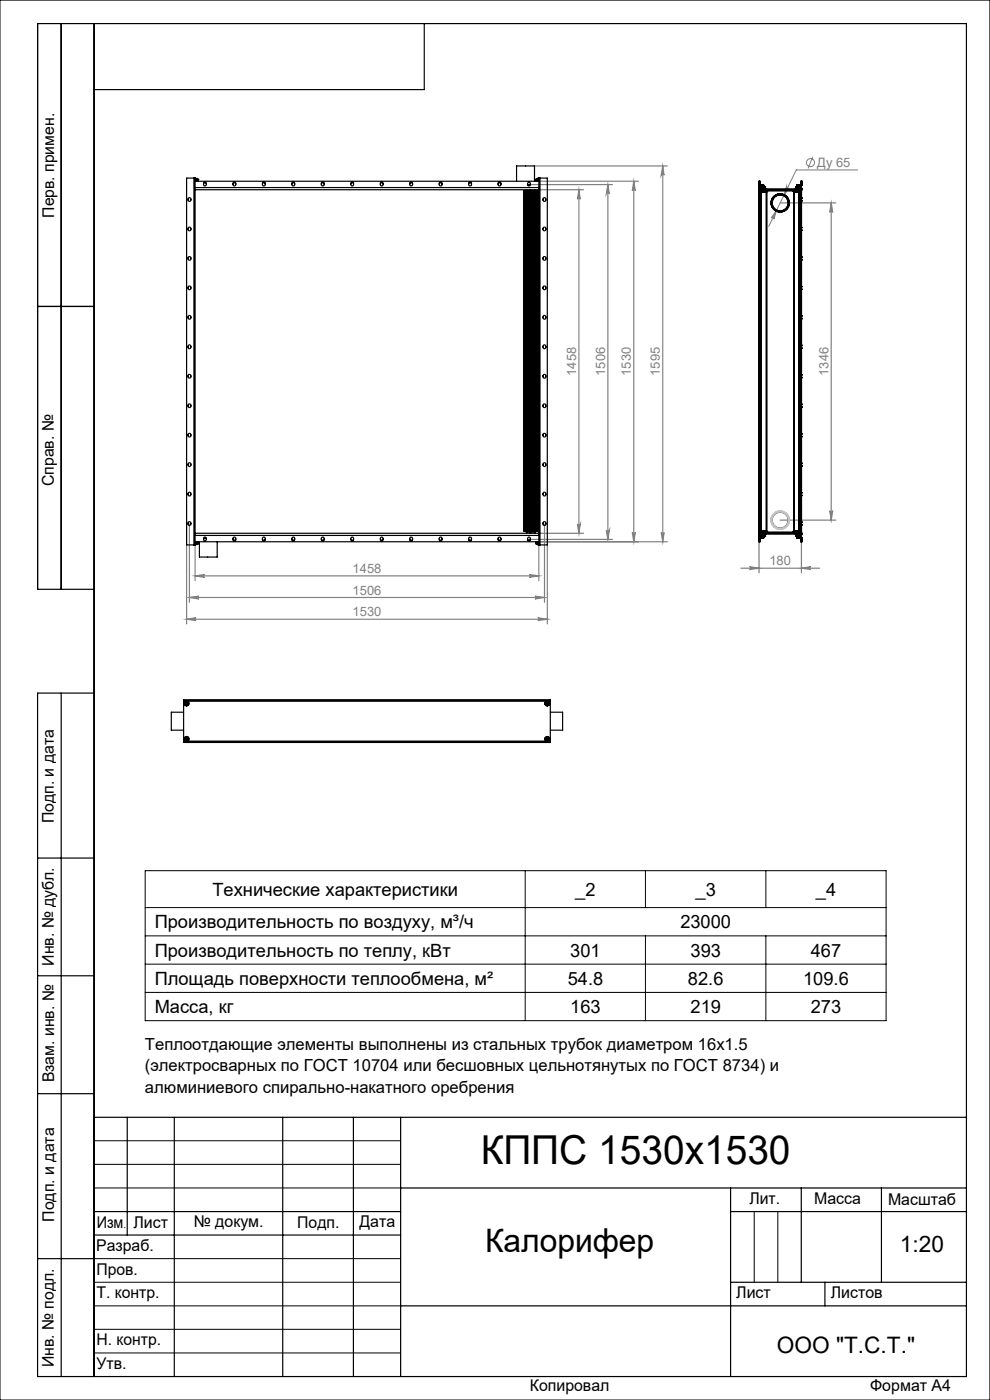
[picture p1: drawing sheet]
<svg xmlns="http://www.w3.org/2000/svg" width="210mm" height="297mm" viewBox="0 0 210 297" stroke-linecap="round" stroke-linejoin="round" font-family="sans-serif">
<defs><g id="words">
<text font-size="8.5" x="102" y="247">КППС 1530х1530</text>
<text font-size="6.9" x="102.9" y="265.6">Калорифер</text>
<g font-size="4.8">
<text x="190.9" y="265.6">1:20</text>
<text x="164.8" y="287">ООО &quot;Т.С.Т.&quot;</text>
</g>
<g font-size="3.9">
<text x="45.1" y="190.1">Технические характеристики</text>
<text x="122" y="190">_2</text>
<text x="147.5" y="190">_3</text>
<text x="173.1" y="190">_4</text>
<text x="32.8" y="196.9">Производительность по воздуху, м³/ч</text>
<text x="144.3" y="196.9">23000</text>
<text x="32.8" y="202.9">Производительность по теплу, кВт</text>
<text x="121" y="202.9">301</text>
<text x="146.5" y="202.9">393</text>
<text x="172" y="202.9">467</text>
<text x="32.8" y="208.9">Площадь поверхности теплообмена, м²</text>
<text x="120.4" y="208.9">54.8</text>
<text x="145.9" y="208.9">82.6</text>
<text x="170.4" y="208.9">109.6</text>
<text x="32.8" y="214.9">Масса, кг</text>
<text x="121" y="214.9">163</text>
<text x="146.5" y="214.9">219</text>
<text x="172" y="214.9">273</text>
</g>
<g font-size="3.5">
<text x="30.7" y="222.8">Теплоотдающие элементы выполнены из стальных трубок диаметром 16x1.5</text>
<text x="30.7" y="227.3">(электросварных по ГОСТ 10704 или бесшовных цельнотянутых по ГОСТ 8734) и</text>
<text x="30.7" y="231.8">алюминиевого спирально-накатного оребрения</text>
</g>
<g font-size="3.4">
<text x="11.5" y="46.2" transform="rotate(-90 11.5 46.2)">Перв. примен.</text>
<text x="11.4" y="103.2" transform="rotate(-90 11.4 103.2)">Справ. №</text>
<text x="11.4" y="174.7" transform="rotate(-90 11.4 174.7)">Подп. и дата</text>
<text x="11.5" y="204.9" transform="rotate(-90 11.5 204.9)">Инв. № дубл.</text>
<text x="11.5" y="229.6" transform="rotate(-90 11.5 229.6)">Взам. инв. №</text>
<text x="159" y="255.5">Лит.</text>
<text x="172.7" y="255.5">Масса</text>
<text x="188.4" y="255.6">Масштаб</text>
<text x="11.5" y="259.2" transform="rotate(-90 11.5 259.2)">Подп. и дата</text>
<text x="20.5" y="260.4">Изм</text>
<text x="28.3" y="260.4">Лист</text>
<text x="41.1" y="260.4">№ докум.</text>
<text x="63.1" y="260.4">Подп.</text>
<text x="76.2" y="260.4">Дата</text>
<text x="20.4" y="265.4">Разраб.</text>
<text x="20.5" y="275.4">Т. контр.</text>
<text x="20.5" y="270.4">Пров.</text>
<text x="156.2" y="275.4">Лист</text>
<text x="176.2" y="275.4">Листов</text>
<text x="20.5" y="285.4">Н. контр.</text>
<text x="11.4" y="290" transform="rotate(-90 11.4 290)">Инв. № подл.</text>
<text x="20.5" y="290.4">Утв.</text>
<text x="112.4" y="295">Копировал</text>
<text x="184.6" y="295">Формат А4</text>
</g>
<g font-size="2.7" fill="#808080">
<text x="173.4" y="35.4">Ду 65</text>
<text x="122.2" y="79.7" transform="rotate(-90 122.2 79.7)">1458</text>
<text x="128.3" y="79.7" transform="rotate(-90 128.3 79.7)">1506</text>
<text x="133.8" y="79.7" transform="rotate(-90 133.8 79.7)">1530</text>
<text x="140" y="79.7" transform="rotate(-90 140 79.7)">1595</text>
<text x="175.7" y="79.7" transform="rotate(-90 175.7 79.7)">1346</text>
<text x="163.2" y="119.9">180</text>
<text x="74.8" y="121.5">1458</text>
<text x="74.8" y="126.1">1506</text>
<text x="74.8" y="130.7">1530</text>
</g>
<text font-size="2.1" x="26.2" y="260.4">.</text>
</g></defs>
<g fill="none" stroke="#808080" stroke-width=".21">
<path d="M166.8 39.6a.32 .32 0 0 0 .2 .4 .32 .32 0 0 0 .4-.1l-1.2 1.6zM172.4 33.3l-1 2.4M181.9 36.1h-13l-5.8 11.9M164.7 44.6l-.6 1.9a.31 .31 0 0 0-.1-.4 .31 .31 0 0 0-.4 .1z"/>
<circle cx="171.9" cy="34.5" r=".86"/>
</g>
<g fill="none" stroke="#808080" stroke-width=".25">
<path d="M112.2 39.2h17.7M113.2 35.2h28.4M114.3 38.4h21.1M128.9 39.2l.4 1.9a.32 .32 0 0 0-.4-.3 .32 .32 0 0 0-.3 .3zM128.9 39.2v75.2M134.4 38.4l.4 2.1a.32 .32 0 0 0-.4-.4 .32 .32 0 0 0-.3 .4zM134.4 38.4v76.5M140.6 35.2l.3 2a.3 .3 0 0 0-.3-.3 .3 .3 0 0 0-.3 .3zM140.6 35.2v79.7M114.3 40.2h9.5M122.8 40.2l.3 2.1a.3 .3 0 0 0-.3-.4 .3 .3 0 0 0-.3 .4zM122.8 40.2v72.9"/>
<path d="M165.5 43h11.8M176.3 43v67.3M176.3 43l.3 2a.32 .32 0 0 0-.3-.2 .32 .32 0 0 0-.3 .2zM39.6 115.6v16.8M40.2 111.2v16.6M41.4 115.6v7.6M112.2 114.4h17.7M114.3 115.6v7.6M114.3 113.1h9.5M114.3 114.9h27.3M115.5 111.2v16.6M116.1 115.6v16.8"/>
<path d="M122.5 111.2a.3 .3 0 0 0 .3 .2 .3 .3 0 0 0 .3-.2l-.3 1.9zM128.6 112.5a.32 .32 0 0 0 .3 .2 .32 .32 0 0 0 .4-.2l-.4 1.9zM134.1 113a.32 .32 0 0 0 .3 .2 .32 .32 0 0 0 .4-.2l-.4 1.9zM140.3 113a.3 .3 0 0 0 .3 .2 .3 .3 0 0 0 .3-.2l-.3 1.9zM161 115v6.5M165.5 110.3h11.8M170 115v6.5M176 108.3a.32 .32 0 0 0 .3 .3 .32 .32 0 0 0 .3-.3l-.3 2zM39.6 131.4l2-.3a.3 .3 0 0 0-.3 .3 .3 .3 0 0 0 .3 .3zM39.6 131.4h76.5M40.2 126.7l2-.2a.3 .3 0 0 0-.3 .3 .3 .3 0 0 0 .3 .3zM40.2 126.7h75.3"/>
<path d="M41.4 122.2l2-.3a.3 .3 0 0 0-.3 .3 .3 .3 0 0 0 .3 .3zM41.4 122.2h72.9M112.3 121.9l2 .3-2 .3a.3 .3 0 0 0 .3-.3 .3 .3 0 0 0-.3-.3zM113.5 126.5l2 .2-2 .4a.3 .3 0 0 0 .3-.3 .3 .3 0 0 0-.3-.3zM114.1 131.1l2 .3-2 .3a.3 .3 0 0 0 .3-.3 .3 .3 0 0 0-.3-.3zM157.2 120.5h16.6M159 120.2l2 .3-2 .3a.3 .3 0 0 0 .3-.3 .3 .3 0 0 0-.3-.3zM170 120.5l2-.3a.3 .3 0 0 0-.3 .3 .3 .3 0 0 0 .3 .3z"/>
</g>
<g fill="none" stroke="#000" stroke-width=".21">
<path d="M0 0h210v297h-210zM30.8 184.7h157.2v31.8h-157.2zM30.8 198.5h157.2M30.8 192.5h157.2M111.4 184.7v31.8M136.9 184.7v7.8M136.9 198.5v18M162.5 184.7v7.8M162.5 198.5v18M30.8 204.5h157.2M30.8 210.5h157.2M20 242h65"/>
<path d="M20 247h65M20 252h65M160 257v15M165 257v15M20 267h65M20 272h65M20 277h65M20 282h65M20 287h65"/>
</g>
<g fill="none" stroke="#000" stroke-width=".25">
<path d="M13 5v120M20 5v287M90 5v14h-70M8 65h12M20 125h-12v-120h197v287h-197v-145h12M13 147v145M8 182h12M8 207h12M8 232h12M20 237h185M27 237v25M37 237v55"/>
<path d="M60 237v55M75 237v55M85 237v55M20 257h65M85 252h120M155 252v40M155 257h50M170 252v20M187 252v20M8 267h12M20 262h65M85 277h120"/>
<path d="M155 272h50M175 272v5"/>
</g>
<g fill="#808080">
<path d="M164.7 44.6l-1.1 1.6a.31 .31 0 0 1 .4-.1 .31 .31 0 0 1 .1 .4zM166.8 39.6l-.6 1.9 1.2-1.6a.32 .32 0 0 1-.4 .1 .32 .32 0 0 1-.2-.4z"/>
<path d="M159 120.2l2 .3-2 .3a.3 .3 0 0 0 .3-.3 .3 .3 0 0 0-.3-.3zM170 120.5l2-.3a.3 .3 0 0 0-.3 .3 .3 .3 0 0 0 .3 .3z"/>
<path d="M41.4 122.2l2-.3a.3 .3 0 0 0-.3 .3 .3 .3 0 0 0 .3 .3zM112.3 121.9l2 .3-2 .3a.3 .3 0 0 0 .3-.3 .3 .3 0 0 0-.3-.3zM39.6 131.4l2-.3a.3 .3 0 0 0-.3 .3 .3 .3 0 0 0 .3 .3zM114.1 131.1l2 .3-2 .3a.3 .3 0 0 0 .3-.3 .3 .3 0 0 0-.3-.3z"/>
<path d="M40.2 126.7l2-.2a.3 .3 0 0 0-.3 .3 .3 .3 0 0 0 .3 .3zM113.5 126.5l2 .2-2 .4a.3 .3 0 0 0 .3-.3 .3 .3 0 0 0-.3-.3z"/>
<path d="M176.3 43l.3 2a.32 .32 0 0 0-.3-.2 .32 .32 0 0 0-.3 .2zM176 108.3a.32 .32 0 0 0 .3 .3 .32 .32 0 0 0 .3-.3l-.3 2z"/>
<path d="M128.6 112.5a.32 .32 0 0 0 .3 .2 .32 .32 0 0 0 .4-.2l-.4 1.9zM128.9 39.2l.4 1.9a.32 .32 0 0 0-.4-.3 .32 .32 0 0 0-.3 .3zM134.1 113a.32 .32 0 0 0 .3 .2 .32 .32 0 0 0 .4-.2l-.4 1.9zM134.4 38.4l.4 2.1a.32 .32 0 0 0-.4-.4 .32 .32 0 0 0-.3 .4zM140.3 113a.3 .3 0 0 0 .3 .2 .3 .3 0 0 0 .3-.2l-.3 1.9zM140.6 35.2l.3 2a.3 .3 0 0 0-.3-.3 .3 .3 0 0 0-.3 .3z"/>
<path d="M122.8 40.2l.3 2.1a.3 .3 0 0 0-.3-.4 .3 .3 0 0 0-.3 .4zM122.5 111.2a.3 .3 0 0 0 .3 .2 .3 .3 0 0 0 .3-.2l-.3 1.9z"/>
</g>
<g fill="none" stroke="#000" stroke-width=".25">
<path d="M41.1 37.8h.3M41.1 37.8h-1.5v77.8h1.5M41.1 37.8v77.8M41.4 39.8v73.8M41.4 37.8h.1v.6M41.4 37.8v2M41.4 38.4h72.9M41.4 39.8h72.9M41.5 38l.1 .4M41.6 38.4h.3M41.6 38h.3M41.6 38.1h.3"/>
<path d="M41.9 38h.1M41.9 38v.1M41.9 38.1v.3M41.9 38.4h.1M42 38h.1M42 38v.4M43.2 38.8h.5M49.5 38.8h.5M55.7 38.8h.5M61.9 38.8h.6M68.2 38.8h.5M74.5 38.8h.5"/>
<path d="M80.7 38.8h.5M87 38.8h.5M93.2 38.8h.5M99.4 38.8h.6M105.7 38.8h.5M109.6 38.4v-3.2h3.8v3.2M112.5 39.1l-.6 .1M113.7 38h.1M113.7 38v.4M113.7 38h.4M113.7 38.4h.1M113.7 38v.1"/>
<path d="M113.7 38.1v.3M113.7 38.4h.4M113.7 38.1h.4M114.1 38v.4M114.3 37.8h.2M114.3 39.8v73.8M114.3 37.8h-.2v.6M114.3 37.8v2M114.5 37.8h1.6v77.8h-1.6M114.5 37.8v77.8M161 38.7v.6M161 38.4h.1"/>
<path d="M161 38.4v1.6M161 38.7h.1M161 39.3h.1M161.1 38.7v.6M161.1 38.4v1.6M161.1 38.7h.1M161.1 39.3h.1M161.1 38.4h.1M161.3 39.6h.2M161.3 39.6h.1M161.3 39.6v.6M161.3 39.6h.8z"/>
<path d="M161.5 39.6h.1M161.5 39.3h.5zM161.5 39.6h.5zM161.5 39.3v1.5M161.5 39.3h.4zM161.5 39.6h.5M161.5 39.3h.1M161.5 39.6v.4M161.9 39.3l.1 1.5M162 39.6h.1M162 39.6v.4M162 39.6h.2"/>
<path d="M162.1 39.6h.1M162.2 39.6h.1M162.2 39.6v.5M168.8 39.6h.2M168.8 39.6h.1M168.8 39.6l-.1 .5M168.8 39.6h.9zM169 39.3h.5zM169 39.6h.5zM169 39.6h.1M169 39.3v1.5M169 39.6h.4"/>
<path d="M169 39.6v.4M169.1 39.3h.3zM169.1 39.3h-.1M169.4 39.6h.1M169.4 39.3l.1 1.5M169.4 39.6v.4M169.5 39.6h.2M169.7 39.6h.1M169.7 39.6v.4M169.9 38.7v.6M169.9 38.4h.1M169.9 38.4v1.6"/>
<path d="M169.9 38.7h.1M169.9 39.3h.1M170 38.7v.6M170 38.4v1.6M170 38.7h.1M170 39.3h.1M170 38.4h.1M41.4 40.2h72.9M111.1 48.3h.1M111.1 42.6h.1M111.1 42.8h.1M111.1 43.1h.1"/>
<path d="M111.1 45.6h.1M111.1 45.8h.1M111.1 46.1h.1M111.1 54.6h.1M111.1 51.6h.1M111.1 57.6h.1M111.1 51.3h.1M111.1 51.8h.1M111.1 54.1h.1M111.1 57.1h.1M111.1 59.8h.1M111.1 54.3h.1"/>
<path d="M111.1 54.8h.1M111.1 48.6h.1M111.1 48.8h.1M111.1 57.3h.1M111.1 55.8h1M111.1 55.8h1.4M111.1 56.1h1.4M111.1 56.1h1M111.1 46.4h1M111.1 47.1h1.4M111.1 47.1h1M111.1 47.3h1.4"/>
<path d="M111.1 47.3h1M111.1 47.6h1M111.1 47.8h1M111.1 48h1M111.1 48.3h1M111.1 49.1h1M111.1 49.4h1M111.1 49.3h1M111.1 50.3h1M111.1 50.6h1.4M111.1 50.6h1M111.1 50.5h1"/>
<path d="M111.1 50.5h1.4M111.1 51.1h1M111.1 51.3h1M111.1 40.6h1M111.1 40.8h1M111.1 41.1h1.4M111.1 41.1h1M111.1 41.3h1.4M111.1 41.3h1M111.1 41.6h1M111.1 41.8h1.4M111.1 41.8h1"/>
<path d="M111.1 42.1h1M111.1 42h1M111.1 42.3h1M111.1 42.6h1M111.1 42.8h1M111.1 43.1h1M111.1 43.4h1M111.1 43.3h1M111.1 43.6h1M111.1 43.8h1.4M111.1 43.8h1M111.1 44.1h1"/>
<path d="M111.1 44.3h1.4M111.1 44.3h1M111.1 44.6h1.4M111.1 44.6h1M111.1 44.8h1M111.1 45.1h1M111.1 45h1M111.1 45.3h1M111.1 45.6h1M111.1 45.8h1M111.1 46.1h1M111.1 54.6h1"/>
<path d="M111.1 46.3h1M111.1 46.6h1M111.1 46.8h1M111.1 51.6h1M111.1 48.1h1M111.1 56.6h1M111.1 48.8h1M111.1 57.6h1M111.1 49.6h1M111.1 49.8h1M111.1 49.8h1.4M111.1 50.1h1.4"/>
<path d="M111.1 50.1h1M111.1 58.8h1.4M111.1 58.8h1M111.1 59.1h1M111.1 50.8h1M111.1 59.3h1M111.1 59.6h1M111.1 59.5h1M111.1 51.8h1M111.1 52.1h1M111.1 52.3h1M111.1 52.6h1.4"/>
<path d="M111.1 52.6h1M111.1 52.8h1M111.1 53.1h1.4M111.1 53.1h1M111.1 53.5h1M111.1 54.1h1M111.1 54.3h1M111.1 54.8h1M111.1 55.1h1M111.1 55.3h1.4M111.1 55.3h1M111.1 55.6h1"/>
<path d="M111.1 56.3h1M111.1 56.5h1M111.1 56.8h1M111.1 57.1h1M111.1 57.3h1M111.1 58.1h1M111.1 58.3h1M111.1 59.8h1M111.1 57.8h1M111.1 48.6h1M111.1 57.9h1M111.1 58.6h1"/>
<path d="M111.1 53.3h1.4M111.1 53.3h1M111.1 53.8h1M111.1 58.6h1.4M111.1 40.6h.1M111.1 40.8h.1M111.1 41.1h.1M111.1 41.3h.1M111.1 41.6h.1M111.1 41.8h.1M111.1 42v.1M111.1 42.3h.1"/>
<path d="M111.1 43.3v.1M111.1 43.6h.1M111.1 43.8h.1M111.1 44.1h.1M111.1 44.3h.1M111.1 44.6h.1M111.1 44.8h.1M111.1 45v.1M111.1 45.3h.1M111.1 46.3v.1M111.1 46.6h.1M111.1 46.8h.1"/>
<path d="M111.1 47.1h.1M111.1 47.3h.1M111.1 47.6h.1M111.1 47.8h.1M111.1 48v.1M111.1 49.1h.1M111.1 49.3v.1M111.1 49.6h.1M111.1 49.8h.1M111.1 50.1h.1M111.1 50.3h.1M111.1 50.5v.1"/>
<path d="M111.1 50.8h.1M111.1 51v.1M111.1 52.1h.1M111.1 52.3h.1M111.1 52.6h.1M111.1 52.8h.1M111.1 53.1h.1M111.1 53.3h.1M111.1 53.5v.1M111.1 53.8h.1M111.1 55.1h.1M111.1 55.3h.1"/>
<path d="M111.1 55.6h.1M111.1 55.8h.1M111.1 56.1h.1M111.1 56.3h.1M111.1 56.5v.1M111.1 56.8h.1M111.1 57.8v.1M111.1 58.1h.1M111.1 58.3h.1M111.1 58.6h.1M111.1 58.8h.1M111.1 59.1h.1"/>
<path d="M111.1 59.3h.1M111.1 59.5v.1M111.1 46.4h.5M111.1 47.6h.5M111.1 48h.5M111.1 49.1h.5M111.1 49.4h.5M111.1 50.3h.5M111.1 51.1h.5M111.1 51h.5M111.1 51.3l.5 .1M111.1 40.6h.5"/>
<path d="M111.1 40.8h.5M111.1 41.6h.5M111.1 42.1h.5M111.1 42h.5M111.1 42.3l.5 .1M111.1 42.3h.5M111.1 42.6h.5M111.1 42.8l.5 .1M111.1 43.1h.5M111.1 43.4h.5M111.1 43.6h.5M111.1 44.1h.5"/>
<path d="M111.1 44.8h.5M111.1 45.1h.5M111.1 45h.5M111.1 45.3l.5 .1M111.1 45.3h.5M111.1 45.8l.5 .1M111.1 46.1h.5M111.1 46.6h.5M111.1 46.8h.5M111.1 47.8l.5 .1M111.1 47.8h.5M111.1 48.1h.5"/>
<path d="M111.1 56.6h.5M111.1 48.3l.5 .1M111.1 49.6h.5M111.1 59.1h.5M111.1 50.8l.5 .1M111.1 50.8h.5M111.1 59.6h.5M111.1 59.5h.5M111.1 51.6h.5M111.1 51.8l.5 .1M111.1 52.1h.5M111.1 52.3h.5"/>
<path d="M111.1 52.8h.5M111.1 53.5h.5M111.1 54.3l.5 .1M111.1 54.8l.5 .1M111.1 55.6h.5M111.1 56.3h.5M111.1 56.5h.5M111.1 56.8h.5M111.1 57.3l.5 .1M111.1 58.3h.5M111.1 59.3l.5 .1M111.1 59.3h.5"/>
<path d="M111.1 59.8l.5 .1M111.1 45.6h.5M111.1 54.6h.5M111.1 55.1h.5M111.1 56.8l.5 .1M111.1 48.6h.5M111.1 48.8l.5 .1M111.1 57.9h.5M111.1 54.1h.5M111.1 53.8l.5 .1M111.1 53.6h.5M111.1 57.6h.5"/>
<path d="M111.1 53.8h.5M111.1 58.1h.5M111.1 57.1h.5M111.6 46.4h.9v.1M111.6 47.6h.9zM111.6 49.1h.9v.2M111.6 49.4h.9v1.4h-.9M111.6 49.3h.9M111.6 50.3h.9zM111.6 51.1h.9M111.6 51.4h.9M111.6 40.6h.9v.2"/>
<path d="M111.6 40.8h.9v1.2h-.9M111.6 40.8h.9M111.6 41.6h.9zM111.6 42.1h.9M111.6 42.4h.9M111.6 42.6h.9M111.6 42.5h.9M111.6 42.9h.9M111.6 42.8h.9M111.6 43.1h.9M111.6 43h.9M111.6 43.4h.9v.1"/>
<path d="M111.6 43.3h.9M111.6 43.6h.9v1.4h-.9M111.6 43.5h.9M111.6 44.1h.9zM111.6 44.8h.9zM111.6 45.1h.9M111.6 45.4h.9M111.6 45.9h.9M111.6 45.8h.9M111.6 46.1h.9M111.6 46h.9M111.6 46.3h.9"/>
<path d="M111.6 46.6h.9v1.2h-.9M111.6 46.5h.9M111.6 46.8h.9zM111.6 47.9h.9M111.6 48.1h.9M111.6 56.6h.9M111.6 48.4h.9M111.6 48.3h.9M111.6 48.8h.9M111.6 49h.9M111.6 57.5h.9M111.6 49.6h.9z"/>
<path d="M111.6 59.1h.9zM111.6 50.9h.9M111.6 59.6h.9M111.6 51.3h.9M111.6 51.6h.9M111.6 51.5h.9M111.6 51.9h.9M111.6 51.8h.9M111.6 52.1h.9v.2M111.6 52h.9M111.6 52.3h.9v1.2h-.9M111.6 52.3h.9"/>
<path d="M111.6 52.8h.9zM111.6 54h.9M111.6 54.4h.9M111.6 54.3h.9M111.6 54.5h.9M111.6 54.9h.9M111.6 54.8h.9M111.6 55.6h.9zM111.6 56.3h.9zM111.6 55.1h.9v1.4h-.9M111.6 57h.9M111.6 57.4h.9"/>
<path d="M111.6 57.3h.9M111.6 58h.9M111.6 58.3h.9zM111.6 59.4h.9M111.6 58.1h.9v1.2h-.9M111.6 59.9h.9M111.6 59.8h.9M111.6 45.6h.9M111.6 45.5h.9M111.6 54.6h.9M111.6 55h.9M111.6 57.8h.9"/>
<path d="M111.6 56.9h.9M111.6 48.6h.9M111.6 48.5h.9M111.6 48.9h.9M111.6 57.9h.9v.1M111.6 54.1h.9M111.6 53.9h.9M111.6 53.6h.9M111.6 57.6h.9M111.6 57.1h.9M111.6 49.3h-.5M111.6 40.8h-.5"/>
<path d="M111.6 42.5l-.5 .1M111.6 42.8h-.5M111.6 43l-.5 .1M111.6 43.3h-.5M111.6 43.5l-.5 .1M111.6 45.8h-.5M111.6 46l-.5 .1M111.6 46.3h-.5M111.6 46.5l-.5 .1M111.6 48.3h-.5M111.6 48.8h-.5M111.6 49l-.5 .1"/>
<path d="M111.6 57.5l-.5 .1M111.6 51.3h-.5M111.6 51.5l-.5 .1M111.6 51.8h-.5M111.6 52l-.5 .1M111.6 52.3h-.5M111.6 54l-.5 .1M111.6 54.3h-.5M111.6 54.5l-.5 .1M111.6 54.8h-.5M111.6 57l-.5 .1M111.6 57.3h-.5"/>
<path d="M111.6 58l-.5 .1M111.6 59.8h-.5M111.6 45.5l-.5 .1M111.6 55l-.5 .1M111.6 57.8h-.5M111.6 48.5l-.5 .1M111.6 40.6v.2M111.6 40.8v1.2M111.6 42.1v.2M111.6 42.4v.1M111.6 42.6v.2M111.6 42.9v.1"/>
<path d="M111.6 43.1v.2M111.6 43.4v.1M111.6 43.6v1.4M111.6 45.1v.2M111.6 45.4v.1M111.6 45.6v.2M111.6 45.9v.1M111.6 46.1v.2M111.6 46.4v.1M111.6 46.6v1.2M111.6 47.9v.1M111.6 48.1v.2"/>
<path d="M111.6 48.4v.1M111.6 48.6v.2M111.6 48.9v.1M111.6 49.1v.2M111.6 49.4v1.4M111.6 50.9v.1M111.6 51.1v.2M111.6 51.4v.1M111.6 51.6v.2M111.6 51.9v.1M111.6 52.1v.2M111.6 52.3v1.2"/>
<path d="M111.6 53.6v.2M111.6 53.9v.1M111.6 54.1v.2M111.6 54.4v.1M111.6 54.6v.2M111.6 54.9v.1M111.6 55.1v1.4M111.6 56.6v.2M111.6 56.9v.1M111.6 57.1v.2M111.6 57.4v.1M111.6 57.6v.2"/>
<path d="M111.6 57.9v.1M111.6 58.1v1.2M111.6 59.4v.1M111.6 59.6v.2M111.6 59.9v.1M111.7 40.2v.3M112.1 42.8h.1M112.1 43.1h.1M112.1 42.6h.1M112.1 51.6h.1M112.1 57.1h.1M112.1 57.3h.1"/>
<path d="M112.1 57.6h.1M112.1 59.8h.1M112.1 54.1h.1M112.1 54.8h.1M112.1 51.3h.1M112.1 51.8h.1M112.1 54.3h.1M112.1 54.6h.1M112.1 45.8h.1M112.1 45.6h.1M112.1 46.1h.1M112.1 48.3h.1"/>
<path d="M112.1 48.6h.1M112.1 48.8h.1M112.1 42.6h2M112.1 42.3h2M112.1 58.8h2M112.1 41.1h1M112.1 41.3h1M112.1 42h2M112.1 41.8h2M112.1 58.6h2M112.1 59.6h1M112.1 59.5h2"/>
<path d="M112.1 59.8h2M112.1 42.1h1M112.1 41.8h1M112.1 41.6h1M112.1 57.6h1M112.1 40.8h1M112.1 41.1h2M112.1 41.3h2M112.1 40.6h1M112.1 40.6h2M112.1 58.6h1M112.1 58.8h1"/>
<path d="M112.1 42.8h1M112.1 43.1h2M112.1 44.1h1M112.1 44.3h1M112.1 44.8h1M112.1 45.1h2M112.1 57.8h2M112.1 58.1h2M112.1 58.1h1M112.1 43.4h1M112.1 43.3h2M112.1 43.6h1"/>
<path d="M112.1 43.8h1M112.1 50.1h1M112.1 50.1h2M112.1 50.3h1M112.1 50.6h1M112.1 50.5h2M112.1 50.8h1M112.1 51.6h1M112.1 51.8h2M112.1 52.1h1M112.1 52.3h1M112.1 52.3h2"/>
<path d="M112.1 52.6h2M112.1 52.8h1M112.1 53.3h2M112.1 53.6h2M112.1 53.8h2M112.1 57.1h2M112.1 57.3h2M112.1 57.9h1M112.1 58.3h1M112.1 59.1h1M112.1 59.3h2M112.1 43.8h2"/>
<path d="M112.1 44.3h2M112.1 44.6h1M112.1 44.6h2M112.1 54.1h1M112.1 54.8h1M112.1 55.1h1M112.1 55.1h2M112.1 55.3h1M112.1 55.3h2M112.1 55.6h1M112.1 55.8h1M112.1 55.8h2"/>
<path d="M112.1 56.1h1M112.1 56.1h2M112.1 56.3h1M112.1 56.6h2M112.1 56.5h2M112.1 56.8h1M112.1 56.8h2M112.1 50.8h2M112.1 51.1h2M112.1 51.3h2M112.1 52.6h1M112.1 53.3h1"/>
<path d="M112.1 54.3h2M112.1 54.6h2M112.1 49.8h1M112.1 49.8h2M112.1 53.1h1M112.1 53.1h2M112.1 46.3h2M112.1 46.4h1M112.1 48.6h2M112.1 49.3h2M112.1 49.6h1M112.1 45.8h2"/>
<path d="M112.1 46.6h1M112.1 46.6h2M112.1 47.1h1M112.1 47.3h1M112.1 47.3h2M112.1 47.6h1M112.1 48.3h2M112.1 49.1h2M112.1 45.3h1M112.1 45.6h2M112.1 48.1h1M112.1 48h2"/>
<path d="M112.1 46.1h1M112.1 46.8h1M112.1 47.1h2M112.1 45h2M112.1 49.4h1M112.1 47.8h2M112.1 49.1h1M112.1 45.3h2M112.1 48.8h1M112.1 46.4h.6M112.1 47.6h.6M112.1 48h.6"/>
<path d="M112.1 49.1h.6M112.1 49.4h.6M112.1 50.3h.6M112.1 51h.6M112.1 40.6h.6M112.1 40.8h.6M112.1 41.6h.6M112.1 42h.6M112.1 42.3h.6M112.1 43.4h.6M112.1 43.6h.6M112.1 44.1h.6"/>
<path d="M112.1 44.8h.6M112.1 45h.6M112.1 45.3h.6M112.1 46.6h.6M112.1 46.8h.6M112.1 47.8h.6M112.1 49.6h.6M112.1 59.1h.6M112.1 50.8h.6M112.1 59.5h.6M112.1 52.1h.6M112.1 52.3h.6"/>
<path d="M112.1 52.8h.6M112.1 53.5h.6M112.1 55.6h.6M112.1 56.3h.6M112.1 56.5h.6M112.1 56.8h.6M112.1 58.3h.6M112.1 59.3h.6M112.1 55.1h.6M112.1 57.9h.6M112.1 53.8h.6M112.1 58.1h.6"/>
<path d="M112.1 42.6h.6M112.1 40.6h.1M112.1 40.8h.1M112.1 41.1h.1M112.1 41.3h.1M112.1 41.6h.1M112.1 41.8h.1M112.1 42v.1M112.1 42.3h.1M112.1 43.3v.1M112.1 43.6h.1M112.1 43.8h.1"/>
<path d="M112.1 44.1h.1M112.1 44.3h.1M112.1 44.6h.1M112.1 44.8h.1M112.1 45v.1M112.1 45.3h.1M112.1 46.3v.1M112.1 46.6h.1M112.1 46.8h.1M112.1 47.1h.1M112.1 47.3h.1M112.1 47.6h.1"/>
<path d="M112.1 47.8h.1M112.1 48v.1M112.1 49.1h.1M112.1 49.3v.1M112.1 49.6h.1M112.1 49.8h.1M112.1 50.1h.1M112.1 50.3h.1M112.1 50.5v.1M112.1 50.8h.1M112.1 51v.1M112.1 52.1h.1"/>
<path d="M112.1 52.3h.1M112.1 52.6h.1M112.1 52.8h.1M112.1 53.1h.1M112.1 53.3h.1M112.1 53.5v.1M112.1 53.8h.1M112.1 55.1h.1M112.1 55.3h.1M112.1 55.6h.1M112.1 55.8h.1M112.1 56.1h.1"/>
<path d="M112.1 56.3h.1M112.1 56.5v.1M112.1 56.8h.1M112.1 57.8v.1M112.1 58.1h.1M112.1 58.3h.1M112.1 58.6h.1M112.1 58.8h.1M112.1 59.1h.1M112.1 59.3h.1M112.1 59.5v.1M112.1 42.3l.6 .1"/>
<path d="M112.1 59.8l.6 .1M112.1 42.1h.6M112.1 57.6h.6M112.1 43.1h.6M112.1 45.1h.6M112.1 42.8l.6 .1M112.1 50.8l.6 .1M112.1 51.6h.6M112.1 51.8l.6 .1M112.1 53.8l.6 .1M112.1 57.1h.6M112.1 57.3l.6 .1"/>
<path d="M112.1 59.3l.6 .1M112.1 59.6h.6M112.1 53.6h.6M112.1 56.6h.6M112.1 56.8l.6 .1M112.1 51.1h.6M112.1 51.3l.6 .1M112.1 54.1h.6M112.1 54.3l.6 .1M112.1 54.8l.6 .1M112.1 54.6h.6M112.1 48.6h.6"/>
<path d="M112.1 45.8l.6 .1M112.1 45.3l.6 .1M112.1 48.1h.6M112.1 45.6h.6M112.1 48.3l.6 .1M112.1 46.1h.6M112.1 48.8l.6 .1M112.1 47.8l.6 .1M112.5 40.2v.3M112.5 47.9v.1h-.9M112.5 50.9v.1h-.9M112.5 42.1v.2h-.9"/>
<path d="M112.5 45.1v.2h-.9M112.5 59.4v.1h-.9M112.5 56.6v.2h-.9M112.5 53.6v.2h-.9M112.5 49.3h.1M112.5 51.1h.1M112.5 51.4h.1M112.5 40.8h.1M112.5 42.4h.1M112.5 42.6h.1M112.5 42.5h.1M112.5 42.9h.1"/>
<path d="M112.5 42.8h.1M112.5 43.1h.1M112.5 43h.1M112.5 43.3h.1M112.5 43.5h.1M112.5 45.1h.1M112.5 45.4h.1M112.5 45.9h.1M112.5 45.8h.1M112.5 46.1h.1M112.5 46h.1M112.5 46.3h.1"/>
<path d="M112.5 46.5l.1 .1M112.5 48.1h.1M112.5 56.6h.1M112.5 48.4h.1M112.5 48.3h.1M112.5 48.8h.1M112.5 49h.1M112.5 57.5h.1M112.5 50.9h.1M112.5 59.6h.1M112.5 51.3h.1M112.5 51.6h.1"/>
<path d="M112.5 51.5h.1M112.5 51.9h.1M112.5 51.8h.1M112.5 52h.1M112.5 52.3h.1M112.5 54h.1M112.5 54.4h.1M112.5 54.3h.1M112.5 54.5h.1M112.5 54.9h.1M112.5 54.8h.1M112.5 57h.1"/>
<path d="M112.5 57.4h.1M112.5 57.3h.1M112.5 58l.1 .1M112.5 59.9h.1M112.5 59.8h.1M112.5 45.6h.1M112.5 45.5h.1M112.5 54.6h.1M112.5 55h.1M112.5 57.8h.1M112.5 56.9h.1M112.5 48.6h.1"/>
<path d="M112.5 48.5h.1M112.5 48.9h.1M112.5 54.1h.1M112.5 53.9h.1M112.5 57.6h.1M112.5 57.1h.1M112.5 42.4v.1M112.5 42.6v.2M112.5 42.9v.1M112.5 43.1v.2M112.5 45.4v.1M112.5 45.6v.2"/>
<path d="M112.5 45.9v.1M112.5 46.1v.2M112.5 48.1v.2M112.5 48.4v.1M112.5 48.6v.2M112.5 48.9v.1M112.5 51.1v.2M112.5 51.4v.1M112.5 51.6v.2M112.5 51.9v.1M112.5 53.9v.1M112.5 54.1v.2"/>
<path d="M112.5 54.4v.1M112.5 54.6v.2M112.5 54.9v.1M112.5 56.9v.1M112.5 57.1v.2M112.5 57.4v.1M112.5 57.6v.2M112.5 59.6v.2M112.5 59.9v.1M112.6 40.5l-1.5 .1M112.6 42.1h-.1M112.6 47.8l-.1 .1"/>
<path d="M112.6 59.3l-.1 .1M112.6 53.6h-.1M112.7 42.6h.9M112.7 42.4h.9M112.7 42h.9M112.7 59.9h.9M112.7 42.1h.4M112.7 42.3h.9M112.7 57.6h.4M112.7 40.8h.4M112.7 40.8h.9M112.7 41.6h.4"/>
<path d="M112.7 41.6h.9M112.7 43.1h.9M112.7 43h.9M112.7 44.8h.4M112.7 44.8h.9M112.7 45.1h.9M112.7 57.8h.9M112.7 58h.9M112.7 42.5h.9M112.7 42.9h.4M112.7 42.8h.9M112.7 43.4h.4"/>
<path d="M112.7 43.3h.9M112.7 43.6h.4M112.7 43.5h.9M112.7 50.3h.4M112.7 50.9h.4M112.7 51.6h.4M112.7 51.5h.9M112.7 51.9h.9M112.7 52.1h.4M112.7 53.9h.9M112.7 50.3h.9M112.7 57.1h.9"/>
<path d="M112.7 57h.9M112.7 57.4h.9M112.7 57.3h.9M112.7 57.5h.9M112.7 57.9h.4M112.7 58.1h.4M112.7 58.3h.4M112.7 58.3h.9M112.7 59.1h.4M112.7 59.1h.9M112.7 59.4h.9M112.7 59.3h.9"/>
<path d="M112.7 59.6h.4M112.7 59.5h.9M112.7 59.8h.9M112.7 44.1h.4M112.7 44.1h.9M112.7 53.6h.9M112.7 54.8h.9M112.7 55.1h.4M112.7 55h.9M112.7 55.6h.4M112.7 55.6h.9M112.7 56.3h.4"/>
<path d="M112.7 56.3h.9M112.7 56.6h.9M112.7 56.5h.9M112.7 56.9h.4M112.7 56.8h.9M112.7 50.8h.9M112.7 51.1h.9M112.7 51h.9M112.7 51.4h.9M112.7 51.3h.9M112.7 51.8h.9M112.7 52h.9"/>
<path d="M112.7 52.3h.4M112.7 52.3h.9M112.7 52.8h.4M112.7 52.8h.9M112.7 53.5h.9M112.7 53.8h.9M112.7 54.1h.4M112.7 54h.9M112.7 54.4h.9M112.7 54.3h.9M112.7 54.5h.9M112.7 54.9h.4"/>
<path d="M112.7 54.6h.9M112.7 40.5h.9M112.7 46.3h.9M112.7 48.6h.9M112.7 48.5h.9M112.7 49.3h.9M112.7 49.6h.9M112.7 45.9h.9M112.7 45.8h.9M112.7 46.4h.4M112.7 46.6h.4M112.7 46.5h.9"/>
<path d="M112.7 47.6h.9M112.7 48.3h.9M112.7 49h.9M112.7 45.4h.4M112.7 48.1h.4M112.7 48h.9M112.7 46h.9M112.7 49.6h.4M112.7 46.8h.9M112.7 45h.9M112.7 47.6h.4M112.7 45.6h.9"/>
<path d="M112.7 47.8h.9M112.7 48.4h.9M112.7 46.1h.4M112.7 40.6h.4M112.7 49.1h.4M112.7 45.3h.9M112.7 48.9h.4M112.7 48.8h.9M112.7 47.9h.9M112.7 46.8h.4M112.7 49.4h.4M112.7 45.5h.9"/>
<path d="M112.7 40.6v.2M112.7 40.8v1.2M112.7 42.1v.2M112.7 42.4v.1M112.7 42.6v.2M112.7 42.9v.1M112.7 43.1v.2M112.7 43.4v.1M112.7 43.6v1.4M112.7 45.1v.2M112.7 45.4v.1M112.7 45.6v.2"/>
<path d="M112.7 45.9v.1M112.7 46.1v.2M112.7 46.4v.1M112.7 46.6v1.2M112.7 47.9v.1M112.7 48.1v.2M112.7 48.4v.1M112.7 48.6v.2M112.7 48.9v.1M112.7 49.1v.2M112.7 49.4v1.4M112.7 50.9v.1"/>
<path d="M112.7 51.1v.2M112.7 51.4v.1M112.7 51.6v.2M112.7 51.9v.1M112.7 52.1v.2M112.7 52.3v1.2M112.7 53.6v.2M112.7 53.9v.1M112.7 54.1v.2M112.7 54.4v.1M112.7 54.6v.2M112.7 54.9v.1"/>
<path d="M112.7 55.1v1.4M112.7 56.6v.2M112.7 56.9v.1M112.7 57.1v.2M112.7 57.4v.1M112.7 57.6v.2M112.7 57.9v.1M112.7 58.1v1.2M112.7 59.4v.1M112.7 59.6v.2M112.7 59.9v.1M112.7 40.8h-.6"/>
<path d="M112.7 43l-.6 .1M112.7 57.8h-.6M112.7 58l-.6 .1M112.7 42.5l-.6 .1M112.7 42.8h-.6M112.7 43.3h-.6M112.7 43.5l-.6 .1M112.7 51.5l-.6 .1M112.7 57l-.6 .1M112.7 57.3h-.6M112.7 57.5l-.6 .1M112.7 59.8h-.6"/>
<path d="M112.7 54.8h-.6M112.7 55l-.6 .1M112.7 51.3h-.6M112.7 51.8h-.6M112.7 52l-.6 .1M112.7 52.3h-.6M112.7 54l-.6 .1M112.7 54.3h-.6M112.7 54.5l-.6 .1M112.7 40.5l-.6 .1M112.7 46.3h-.6M112.7 48.5l-.6 .1"/>
<path d="M112.7 49.3h-.6M112.7 45.8h-.6M112.7 46.5l-.6 .1M112.7 48.3h-.6M112.7 49l-.6 .1M112.7 46l-.6 .1M112.7 48.8h-.6M112.7 45.5l-.6 .1M112.7 40.2v.3M113.1 41.1h1M113.1 41.3h1M113.1 59.6h1"/>
<path d="M113.1 42.1h.5M113.1 42.1h1M113.1 41.8h1M113.1 41.6h1M113.1 57.6h.5M113.1 57.6h1M113.1 40.8h.5M113.1 40.8h1M113.1 41.6h.5M113.1 40.6h1M113.1 58.6h1M113.1 58.8h1"/>
<path d="M113.1 42.8h1M113.1 44.1h1M113.1 44.3h1M113.1 44.8h.5M113.1 44.8h1M113.1 58.1h1M113.1 42.9h.5M113.1 43.4h.5M113.1 43.4h1M113.1 43.6h.5M113.1 43.6h1M113.1 43.8h1"/>
<path d="M113.1 50.1h1M113.1 50.3h.5M113.1 50.3h1M113.1 50.6h1M113.1 50.9h.5M113.1 50.8h1M113.1 51.6h.5M113.1 51.6h1M113.1 52.1h.5M113.1 52.1h1M113.1 52.3h1M113.1 52.8h1"/>
<path d="M113.1 57.9h.5M113.1 57.9h1M113.1 58.1h.5M113.1 58.3h.5M113.1 58.3h1M113.1 59.1h.5M113.1 59.1h1M113.1 59.6h.5M113.1 44.1h.5M113.1 44.6h1M113.1 54.1h1M113.1 54.8h1"/>
<path d="M113.1 55.1h.5M113.1 55.1h1M113.1 55.3h1M113.1 55.6h.5M113.1 55.6h1M113.1 55.8h1M113.1 56.1h1M113.1 56.3h.5M113.1 56.3h1M113.1 56.9h.5M113.1 56.8h1M113.1 52.3h.5"/>
<path d="M113.1 52.6h1M113.1 52.8h.5M113.1 53.3h1M113.1 54.1h.5M113.1 54.9h.5M113.1 49.8h1M113.1 53.1h1M113.1 46.4h1M113.1 49.6h1M113.1 46.4h.5M113.1 46.6h.5M113.1 46.6h1"/>
<path d="M113.1 47.1h1M113.1 47.3h1M113.1 47.6h1M113.1 45.4h.5M113.1 45.3h1M113.1 48.1h.5M113.1 48.1h1M113.1 46.1h1M113.1 49.6h.5M113.1 46.8h1M113.1 49.4h1M113.1 47.6h.5"/>
<path d="M113.1 46.1h.5M113.1 40.6h.5M113.1 49.1h.5M113.1 49.1h1M113.1 48.9h.5M113.1 48.8h1M113.1 46.8h.5M113.1 49.4h.5M113.5 40.2v.3M113.6 40.6v.2M113.6 40.8v1.2M113.6 42.1v.2"/>
<path d="M113.6 42.4v.1M113.6 42.6v.2M113.6 42.9v.1M113.6 43.1v.2M113.6 43.4v.1M113.6 43.6v1.4M113.6 45.1v.2M113.6 45.4v.1M113.6 45.6v.2M113.6 45.9v.1M113.6 46.1v.2M113.6 46.4v.1"/>
<path d="M113.6 46.6v1.2M113.6 47.9v.1M113.6 48.1v.2M113.6 48.4v.1M113.6 48.6v.2M113.6 48.9v.1M113.6 49.1v.2M113.6 49.4v1.4M113.6 50.9v.1M113.6 51.1v.2M113.6 51.4v.1M113.6 51.6v.2"/>
<path d="M113.6 51.9v.1M113.6 52.1v.2M113.6 52.3v1.2M113.6 53.6v.2M113.6 53.9v.1M113.6 54.1v.2M113.6 54.4v.1M113.6 54.6v.2M113.6 54.9v.1M113.6 55.1v1.4M113.6 56.6v.2M113.6 56.9v.1"/>
<path d="M113.6 57.1v.2M113.6 57.4v.1M113.6 57.6v.2M113.6 57.9v.1M113.6 58.1v1.2M113.6 59.4v.1M113.6 59.6v.2M113.6 59.9v.1M113.6 46.4h.5M113.6 47.6h.5M113.6 48h.5M113.6 49.1h.5"/>
<path d="M113.6 49.4h.5M113.6 50.3h.5M113.6 51.3h.5M113.6 51h.5M113.6 40.6h.5M113.6 40.8h.5M113.6 41.6h.5M113.6 42h.5M113.6 42.3h.5M113.6 42.8h.5M113.6 43.4h.5M113.6 43.6h.5"/>
<path d="M113.6 44.1h.5M113.6 44.8h.5M113.6 45h.5M113.6 45.3h.5M113.6 46.6h.5M113.6 46.8h.5M113.6 47.8h.5M113.6 49.6h.5M113.6 59.1h.5M113.6 50.8h.5M113.6 59.8h.5M113.6 59.5h.5"/>
<path d="M113.6 52l.5 .1M113.6 52.1h.5M113.6 52.3h.5M113.6 52.8h.5M113.6 53.5h.5M113.6 55.6h.5M113.6 56.3h.5M113.6 56.5h.5M113.6 56.8h.5M113.6 58.3h.5M113.6 59.3h.5M113.6 55.1h.5"/>
<path d="M113.6 48.8h.5M113.6 57.9h.5M113.6 53.8h.5M113.6 58.1h.5M113.6 43l.5 .1M113.6 57.8h.5M113.6 58l.5 .1M113.6 42.5l.5 .1M113.6 43.3h.5M113.6 43.5l.5 .1M113.6 51.5l.5 .1M113.6 57l.5 .1"/>
<path d="M113.6 57.3h.5M113.6 57.5l.5 .1M113.6 54.8h.5M113.6 55l.5 .1M113.6 51.8h.5M113.6 54l.5 .1M113.6 54.3h.5M113.6 54.5l.5 .1M113.6 40.5l.5 .1M113.6 46.3h.5M113.6 48.5l.5 .1M113.6 49.3h.5"/>
<path d="M113.6 45.8h.5M113.6 46.5l.5 .1M113.6 48.3h.5M113.6 49l.5 .1M113.6 46l.5 .1M113.6 45.5l.5 .1M114.1 42.8h.1M114.1 43.1h.1M114.1 42.6h.1M114.1 51.6h.1M114.1 57.1h.1M114.1 57.3h.1"/>
<path d="M114.1 57.6h.1M114.1 59.8h.1M114.1 54.1h.1M114.1 54.8h.1M114.1 51.3h.1M114.1 51.8h.1M114.1 54.3h.1M114.1 54.6h.1M114.1 45.8h.1M114.1 45.6h.1M114.1 46.1h.1M114.1 48.3h.1"/>
<path d="M114.1 48.6h.1M114.1 48.8h.1M114.1 42.3l-.5 .1M114.1 54.1h-.5M114.1 54.8l-.5 .1M114.1 42.6h-.5M114.1 40.6h.1M114.1 40.8h.1M114.1 41.1h.1M114.1 41.3h.1M114.1 41.6h.1M114.1 41.8h.1"/>
<path d="M114.1 42v.1M114.1 42.3h.1M114.1 43.3v.1M114.1 43.6h.1M114.1 43.8h.1M114.1 44.1h.1M114.1 44.3h.1M114.1 44.6h.1M114.1 44.8h.1M114.1 45v.1M114.1 45.3h.1M114.1 46.3v.1"/>
<path d="M114.1 46.6h.1M114.1 46.8h.1M114.1 47.1h.1M114.1 47.3h.1M114.1 47.6h.1M114.1 47.8h.1M114.1 48v.1M114.1 49.1h.1M114.1 49.3v.1M114.1 49.6h.1M114.1 49.8h.1M114.1 50.1h.1"/>
<path d="M114.1 50.3h.1M114.1 50.5v.1M114.1 50.8h.1M114.1 51v.1M114.1 52.1h.1M114.1 52.3h.1M114.1 52.6h.1M114.1 52.8h.1M114.1 53.1h.1M114.1 53.3h.1M114.1 53.5v.1M114.1 53.8h.1"/>
<path d="M114.1 55.1h.1M114.1 55.3h.1M114.1 55.6h.1M114.1 55.8h.1M114.1 56.1h.1M114.1 56.3h.1M114.1 56.5v.1M114.1 56.8h.1M114.1 57.8v.1M114.1 58.1h.1M114.1 58.3h.1M114.1 58.6h.1"/>
<path d="M114.1 58.8h.1M114.1 59.1h.1M114.1 59.3h.1M114.1 59.5v.1M114.1 59.8l-.5 .1M114.1 42.1h-.5M114.1 57.6h-.5M114.1 43.1h-.5M114.1 45.1h-.5M114.1 42.8l-.5 .1M114.1 50.8l-.5 .1M114.1 51.6h-.5"/>
<path d="M114.1 51.8l-.5 .1M114.1 53.8l-.5 .1M114.1 57.1h-.5M114.1 57.3l-.5 .1M114.1 59.3l-.5 .1M114.1 59.6h-.5M114.1 53.6h-.5M114.1 56.6h-.5M114.1 56.8l-.5 .1M114.1 51.1h-.5M114.1 51.3l-.5 .1M114.1 54.3l-.5 .1"/>
<path d="M114.1 54.6h-.5M114.1 48.6h-.5M114.1 45.8l-.5 .1M114.1 45.3l-.5 .1M114.1 48.1h-.5M114.1 45.6h-.5M114.1 48.3l-.5 .1M114.1 46.1h-.5M114.1 48.8l-.5 .1M114.1 47.8l-.5 .1M161 40l.3 .2M161 48.3v.6"/>
<path d="M161 42v.6M161 54.5v.6M161 40.2h.4M161 42.6h.2M161 54.5h.2M161 48.9h.2M161 40.2h9M161 40.2v72.9M161 40h.1M161 55.1h.2M161 48.3h.2M161 42h.2"/>
<path d="M161 54.5h.1M161 55.1h.1M161 48.3h.1M161 48.9h.1M161 42.6h.1M161 42h.1M161 40.2h.1M161.1 40l.2 .1M161.1 40h.1M161.2 48.3v.6M161.2 54.5v.6M161.2 42v.6"/>
<path d="M161.2 40.2h.2M161.2 40.2v72.9M161.2 54.5h.1M161.2 48.3h.1M161.2 48.9h.1M161.2 55.1h.1M161.2 42h.1M161.2 42.6h.1M161.2 40.2h.1M161.2 40.2v.2M161.2 40.4h8.6M161.2 40.4h.1"/>
<path d="M161.3 40.1h.9zM161.3 40h.9zM161.3 40.5h.9zM161.3 40.4h.9zM161.3 40h.2M161.3 40h.1M161.3 40.4v.4M161.3 40.1h8.5M161.3 40.2h.1M161.3 40.1h.1M161.3 40.5h.1M161.3 40.8h.2"/>
<path d="M161.3 40.8h.1M161.3 40.5h.2M161.3 40.8h.8zM161.3 40h.8zM161.4 40.2h.6M161.4 40.4h.6M161.4 40.1h.6M161.4 40.1v73.1M161.4 40.4h.1M161.4 40.2h.1M161.4 40.1h.1M161.5 40.5h.1"/>
<path d="M161.5 40.8h.1M161.5 40.1h.5zM161.5 40h.5zM161.5 40.5h.5zM161.5 40.4h.5zM161.5 40h.1M161.5 40.8h.4M161.5 40h.5M161.5 40.5h.4M161.5 40.5v.3M161.9 40.5h.1M161.9 40.8h.1"/>
<path d="M161.9 40.5v.3M162 40h.1M162 40h.2M162 40.8h.2M162 40.5h.2M162 40.4h.1M162 40.2h.1M162 40.1h.1M162.1 40.8h.1M162.1 40h.1M162.2 40.5h.1M162.2 40.8h.1"/>
<path d="M162.2 40h.1M162.2 40.4v.4M162.6 40.7a1.3 1.3 0 0 1 1.4-.3h3a1.41 1.41 0 0 1 1.5 .3M162.6 40.7v72M162.6 40.7h.1M162.6 40.7a1.44 1.44 0 0 1 1.5-.3h2.8a1.44 1.44 0 0 1 1.4 .3M168.3 40.7v72M168.3 40.7h.2M168.5 40.7v72M168.7 40.5h1.1zM168.7 40.4h1.1zM168.7 40.1h1.1z"/>
<path d="M168.7 40h1.1zM168.7 40.4l.1 .4M168.8 40.8h.2M168.8 40.5h.1M168.8 40.8h.1M168.8 40h.2M168.8 40h.1M168.8 40.5h.2M168.8 40.8h.9zM168.8 40h.9zM168.9 40.4h.6M168.9 40.2h.6"/>
<path d="M168.9 40.1h.6M168.9 40.2h.1M168.9 40.4h.1M168.9 40.1h.1M169 40.5h.1M169 40.5h.5zM169 40.8h.1M169 40.4h.5zM169 40.1h.5zM169 40h.5zM169 40h.1M169 40h.4"/>
<path d="M169.1 40.8h.3M169.1 40.5h.3M169.1 40.5v.3M169.4 40.5h.1M169.4 40.8h.1M169.4 40h.1M169.4 40.5v.3M169.5 40.8h.2M169.5 40h.2M169.5 40.5h.2M169.5 40.2h.3M169.5 40.2h.5"/>
<path d="M169.5 40.1v73.1M169.5 40.2h.1M169.5 40.4h.1M169.5 40.1h.1M169.7 40.8h.1M169.7 40h.1M169.7 40.5h.1M169.7 40.5v.3M169.8 40v.5M169.8 40.2h.1M169.8 40.4h.1M169.8 40.1h.1"/>
<path d="M169.8 54.5v.6M169.8 48.3v.6M169.8 42v.6M169.8 42.6h.2M169.8 54.5h.2M169.8 48.9h.2M169.8 55.1h.2M169.8 48.3h.2M169.8 42h.2M169.8 40.2v72.9M169.8 55.1h.1M169.8 54.5h.1"/>
<path d="M169.8 48.9h.1M169.8 48.3h.1M169.8 42h.1M169.8 42.6h.1M169.9 40l-.1 .1M169.9 40h.1M170 40l-.2 .2M170 54.5v.6M170 48.3v.6M170 42v.6M170 40.2v72.9M170 40h.1"/>
<path d="M170 55.1h.1M170 54.5h.1M170 48.9h.1M170 48.3h.1M170 42.6h.1M170 42h.1M170 40.2h.1M39.9 73.3a.34 .34 0 0 1 .5 0 .34 .34 0 0 1 0 .5 .34 .34 0 0 1-.5 0zM39.9 67.1a.34 .34 0 0 1 .5 0 .34 .34 0 0 1 0 .5 .34 .34 0 0 1-.5-.1zM40 79.5l.2-.1a.42 .42 0 0 1 .3 .4 .42 .42 0 0 1-.3 .4l-.3-.2zM111.1 65.6h.1M111.1 68.8h.1"/>
<path d="M111.1 69.1h.1M111.1 63.1h.1M111.1 63.3h.1M111.1 66.1h.1M111.1 71.3h.1M111.1 71.6h.1M111.1 71.8h.1M111.1 72.1h.1M111.1 65.8h.1M111.1 66.3h.1M111.1 62.8h.1M111.1 60.1h.1"/>
<path d="M111.1 60.6h.1M111.1 74.3h.1M111.1 74.6h.1M111.1 60.3h.1M111.1 77.8h.1M111.1 68.6h.1M111.1 77.3h.1M111.1 74.8h.1M111.1 77.6h.1M111.1 63.1h1M111.1 69.3h1M111.1 69.4h1"/>
<path d="M111.1 70.3h1M111.1 70.6h1.4M111.1 70.6h1M111.1 64.3h1M111.1 71.1h1M111.1 64.8h1M111.1 65.6h1M111.1 72.1h1M111.1 63.8h1M111.1 64.1h1.4M111.1 64.1h1M111.1 72.6h1"/>
<path d="M111.1 70.8h1M111.1 64.8h1.4M111.1 73.3h1M111.1 73.3h1.4M111.1 65.3h1M111.1 74.1h1M111.1 74h1M111.1 66.1h1M111.1 72.8h1.4M111.1 72.8h1M111.1 73.8h1M111.1 67.1h1"/>
<path d="M111.1 67.3h1.4M111.1 67.3h1M111.1 67.8h1M111.1 68.1h1M111.1 68h1M111.1 68.8h1M111.1 69.1h1M111.1 79.1h1M111.1 79.3h1M111.1 79.6h1M111.1 79.5h1M111.1 79.8h1"/>
<path d="M111.1 63.3h1M111.1 63.6h1M111.1 64.6h1.4M111.1 64.6h1M111.1 65.1h1M111.1 65.8h1M111.1 66.3h1M111.1 66.6h1M111.1 66.8h1M111.1 69.8h1M111.1 69.8h1.4M111.1 70.1h1.4"/>
<path d="M111.1 70.1h1M111.1 71.3h1M111.1 71.6h1M111.1 71.8h1M111.1 72.4h1M111.1 73.1h1M111.1 73.6h1.4M111.1 73.6h1M111.1 60.9h1M111.1 61.1h1M111.1 61.3h1.4M111.1 61.3h1"/>
<path d="M111.1 61.6h1M111.1 61.8h1.4M111.1 61.8h1M111.1 62.1h1.4M111.1 62.1h1M111.1 62.3h1M111.1 62.6h1M111.1 62.5h1M111.1 62.8h1M111.1 67.6h1.4M111.1 67.6h1M111.1 68.3h1"/>
<path d="M111.1 68.6h1M111.1 79.3h1.4M111.1 60.1h1M111.1 75.6h1M111.1 76.8h1M111.1 60.6h1M111.1 74.3h1M111.1 74.6h1M111.1 75.6h1.4M111.1 75.8h1M111.1 76.3h1.4M111.1 76.3h1"/>
<path d="M111.1 76.6h1.4M111.1 76.6h1M111.1 60.3h1M111.1 77.8h1M111.1 78.1h1M111.1 78.3h1M111.1 78.6h1.4M111.1 78.6h1M111.1 78.8h1.4M111.1 78.8h1M111.1 75.1h1M111.1 75.3h1"/>
<path d="M111.1 76.1h1M111.1 76.5h1M111.1 76.5h1.4M111.1 77.1h1M111.1 77.3h1M111.1 77.6h1M111.1 74.8h1M111.1 69.6h1M111.1 76.1h1.4M111.1 60.8v.1M111.1 61.1h.1M111.1 61.3h.1"/>
<path d="M111.1 61.6h.1M111.1 61.8h.1M111.1 62.1h.1M111.1 62.3h.1M111.1 62.5v.1M111.1 63.6h.1M111.1 63.8h.1M111.1 64.1h.1M111.1 64.3h.1M111.1 64.6h.1M111.1 64.8h.1M111.1 65v.1"/>
<path d="M111.1 65.3h.1M111.1 66.6h.1M111.1 66.8h.1M111.1 67.1h.1M111.1 67.3h.1M111.1 67.6h.1M111.1 67.8h.1M111.1 68v.1M111.1 68.3h.1M111.1 69.3v.1M111.1 69.6h.1M111.1 69.8h.1"/>
<path d="M111.1 70.1h.1M111.1 70.3h.1M111.1 70.6h.1M111.1 70.8h.1M111.1 71v.1M111.1 72.3v.1M111.1 72.6h.1M111.1 72.8h.1M111.1 73.1h.1M111.1 73.3h.1M111.1 73.6h.1M111.1 73.8h.1"/>
<path d="M111.1 74v.1M111.1 75.1h.1M111.1 75.3h.1M111.1 75.6h.1M111.1 75.8h.1M111.1 76.1h.1M111.1 76.3h.1M111.1 76.5v.1M111.1 76.8h.1M111.1 77v.1M111.1 78.1h.1M111.1 78.3h.1"/>
<path d="M111.1 78.6h.1M111.1 78.8h.1M111.1 79.1h.1M111.1 79.3h.1M111.1 79.5v.1M111.1 79.8h.1M111.1 69.4h.5M111.1 64.3h.5M111.1 71.1h.5M111.1 72.1h.5M111.1 65.3l.5 .1M111.1 74.1h.5"/>
<path d="M111.1 74h.5M111.1 66.1h.5M111.1 71h.5M111.1 67.8h.5M111.1 68.1h.5M111.1 68h.5M111.1 69.1h.5M111.1 79.1h.5M111.1 79.6h.5M111.1 79.5h.5M111.1 79.8l.5 .1M111.1 79.8h.5"/>
<path d="M111.1 63.3l.5 .1M111.1 63.6h.5M111.1 63.8h.5M111.1 65.1h.5M111.1 65h.5M111.1 65.3h.5M111.1 65.6h.5M111.1 65.8l.5 .1M111.1 66.3l.5 .1M111.1 66.8h.5M111.1 67.1h.5M111.1 70.3h.5"/>
<path d="M111.1 70.8l.5 .1M111.1 70.8h.5M111.1 71.3l.5 .1M111.1 71.6h.5M111.1 71.8l.5 .1M111.1 72.4h.5M111.1 72.6h.5M111.1 73.1h.5M111.1 73.8l.5 .1M111.1 73.8h.5M111.1 61.1h.5M111.1 61.6h.5"/>
<path d="M111.1 62.3l.5 .1M111.1 62.3h.5M111.1 62.6h.5M111.1 62.5h.5M111.1 62.8l.5 .1M111.1 63.1h.5M111.1 66.6h.5M111.1 68.3l.5 .1M111.1 68.3h.5M111.1 68.6h.5M111.1 60.1h.5M111.1 76.8l.5 .1"/>
<path d="M111.1 74.3l.5 .1M111.1 74.6h.5M111.1 75.8h.5M111.1 76.8h.5M111.1 60.3l.5 .1M111.1 60.6h.5M111.1 60.9h.5M111.1 77.8l.5 .1M111.1 78.1h.5M111.1 78.3h.5M111.1 75.3h.5M111.1 77.1h.5"/>
<path d="M111.1 77.6h.5M111.1 74.8l.5 .1M111.1 69.6h.5M111.1 68.8l.5 .1M111.1 77.3l.5 .1M111.1 75.1h.5M111.1 77h.5M111.6 63h.9M111.6 69.3h.9M111.6 69.4h.9v.1M111.6 64.3h.9zM111.6 71.1h.9"/>
<path d="M111.6 72.1h.9M111.6 72h.9M111.6 63.8h.9M111.6 72.5h.9M111.6 65.4h.9M111.6 74.1h.9M111.6 66.1h.9M111.6 66h.9M111.6 67.8h.9zM111.6 68.1h.9M111.6 66.8h.9v1.2h-.9M111.6 68.8h.9"/>
<path d="M111.6 69.1h.9M111.6 69h.9M111.6 79.1h.9zM111.6 79.6h.9M111.6 78.3h.9v1.2h-.9M111.6 79.9h.9M111.6 63.4h.9M111.6 63.3h.9M111.6 63.6h.9v.2M111.6 63.5h.9M111.6 63.8h.9v1.2h-.9M111.6 65.1h.9"/>
<path d="M111.6 65.6h.9M111.6 65.5h.9M111.6 65.9h.9M111.6 65.8h.9M111.6 66.4h.9M111.6 67.1h.9zM111.6 70.3h.9zM111.6 70.9h.9M111.6 69.6h.9v1.2h-.9M111.6 71.4h.9M111.6 71.3h.9M111.6 71.6h.9"/>
<path d="M111.6 71.5h.9M111.6 71.9h.9M111.6 71.8h.9M111.6 72.4h.9v.1M111.6 72.3h.9M111.6 72.6h.9v1.2h-.9M111.6 73.1h.9zM111.6 73.9h.9M111.6 66.3h.9M111.6 66.8h.9M111.6 61.1h.9v1.2h-.9M111.6 61h.9"/>
<path d="M111.6 61.6h.9zM111.6 62.4h.9M111.6 62.6h.9M111.6 62.9h.9M111.6 62.8h.9M111.6 63.1h.9M111.6 66.6h.9v.2M111.6 66.5h.9M111.6 68.4h.9M111.6 68.6h.9M111.6 68.5h.9M111.6 60.1h.9"/>
<path d="M111.6 76.9h.9M111.6 60h.9M111.6 74.4h.9M111.6 74.6h.9M111.6 74.5h.9M111.6 75.8h.9zM111.6 75.3h.9v1.5h-.9M111.6 60.4h.9M111.6 60.3h.9M111.6 60.6h.9M111.6 60.5h.9M111.6 60.9h.9v.1"/>
<path d="M111.6 60.8h.9M111.6 77.9h.9M111.6 77.8h.9M111.6 78.1h.9v.2M111.6 78h.9M111.6 78.3h.9M111.6 75h.9M111.6 75.3h.9M111.6 77.1h.9M111.6 77.3h.9M111.6 77.6h.9M111.6 77.5h.9"/>
<path d="M111.6 74.3h.9M111.6 74.9h.9M111.6 74.8h.9M111.6 68.9h.9M111.6 77.4h.9M111.6 69.5h.9M111.6 75.1h.9v.2M111.6 63l-.5 .1M111.6 69.3h-.5M111.6 72l-.5 .1M111.6 63.8h-.5M111.6 72.5l-.5 .1"/>
<path d="M111.6 66l-.5 .1M111.6 68.8h-.5M111.6 69l-.5 .1M111.6 63.3h-.5M111.6 63.5l-.5 .1M111.6 65.5l-.5 .1M111.6 65.8h-.5M111.6 71.3h-.5M111.6 71.5l-.5 .1M111.6 71.8h-.5M111.6 72.3h-.5M111.6 66.3h-.5"/>
<path d="M111.6 66.8h-.5M111.6 61l-.5 .1M111.6 62.8h-.5M111.6 66.5l-.5 .1M111.6 68.5l-.5 .1M111.6 60l-.5 .1M111.6 74.5l-.5 .1M111.6 60.3h-.5M111.6 60.5l-.5 .1M111.6 60.8h-.5M111.6 77.8h-.5M111.6 78l-.5 .1"/>
<path d="M111.6 78.3h-.5M111.6 75l-.5 .1M111.6 75.3h-.5M111.6 77.3h-.5M111.6 77.5l-.5 .1M111.6 74.3h-.5M111.6 74.8h-.5M111.6 69.5l-.5 .1M111.6 60.1v.2M111.6 60.4v.1M111.6 60.6v.2M111.6 60.9v.1"/>
<path d="M111.6 61.1v1.2M111.6 62.4v.1M111.6 62.6v.2M111.6 62.9v.1M111.6 63.1v.2M111.6 63.4v.1M111.6 63.6v.2M111.6 63.8v1.2M111.6 65.1v.2M111.6 65.4v.1M111.6 65.6v.2M111.6 65.9v.1"/>
<path d="M111.6 66.1v.2M111.6 66.4v.1M111.6 66.6v.2M111.6 66.8v1.2M111.6 68.1v.2M111.6 68.4v.1M111.6 68.6v.2M111.6 68.9v.1M111.6 69.1v.2M111.6 69.4v.1M111.6 69.6v1.2M111.6 70.9v.1"/>
<path d="M111.6 71.1v.2M111.6 71.4v.1M111.6 71.6v.2M111.6 71.9v.1M111.6 72.1v.2M111.6 72.4v.1M111.6 72.6v1.2M111.6 73.9v.1M111.6 74.1v.2M111.6 74.4v.1M111.6 74.6v.2M111.6 74.9v.1"/>
<path d="M111.6 75.1v.2M111.6 75.3v1.5M111.6 76.9v.1M111.6 77.1v.2M111.6 77.4v.1M111.6 77.6v.2M111.6 77.9v.1M111.6 78.1v.2M111.6 78.3v1.2M111.6 79.6v.2M111.6 79.9v.1M112.1 60.3h.1"/>
<path d="M112.1 74.3h.1M112.1 74.6h.1M112.1 74.8h.1M112.1 68.6h.1M112.1 68.8h.1M112.1 69.1h.1M112.1 71.6h.1M112.1 71.8h.1M112.1 72.1h.1M112.1 60.1h.1M112.1 71.3h.1M112.1 65.6h.1"/>
<path d="M112.1 65.8h.1M112.1 66.1h.1M112.1 66.3h.1M112.1 63.1h.1M112.1 63.3h.1M112.1 62.8h.1M112.1 60.6h.1M112.1 77.8h.1M112.1 77.3h.1M112.1 77.6h.1M112.1 70.1h1M112.1 70.1h2"/>
<path d="M112.1 67.6h2M112.1 68.3h2M112.1 68.6h2M112.1 60.3h2M112.1 60.6h2M112.1 69.4h1M112.1 69.3h2M112.1 67.1h1M112.1 67.3h1M112.1 67.3h2M112.1 67.6h1M112.1 75.8h1"/>
<path d="M112.1 76.1h1M112.1 76.1h2M112.1 75.3h1M112.1 68.8h1M112.1 69.8h1M112.1 70.6h1M112.1 70.6h2M112.1 75.1h1M112.1 75.3h2M112.1 75.6h1M112.1 75.6h2M112.1 73.8h2"/>
<path d="M112.1 74.1h2M112.1 74h2M112.1 74.3h1M112.1 74.6h2M112.1 74.8h2M112.1 66.6h1M112.1 66.6h2M112.1 66.8h1M112.1 66.8h2M112.1 67.8h1M112.1 68.1h2M112.1 68h2"/>
<path d="M112.1 69.1h2M112.1 69.6h1M112.1 70.3h1M112.1 71.1h2M112.1 71.6h1M112.1 71.8h2M112.1 72.1h2M112.1 72.4h1M112.1 72.6h1M112.1 72.6h2M112.1 72.8h1M112.1 72.8h2"/>
<path d="M112.1 73.1h1M112.1 73.3h1M112.1 73.3h2M112.1 73.6h1M112.1 73.6h2M112.1 60.1h1M112.1 70.8h1M112.1 70.8h2M112.1 71.3h2M112.1 65.3h2M112.1 65.6h1M112.1 65.8h2"/>
<path d="M112.1 66.1h2M112.1 66.3h1M112.1 69.8h2M112.1 77h2M112.1 77.3h2M112.1 60.9h1M112.1 61.1h2M112.1 61.8h2M112.1 62.1h1M112.1 62.1h2M112.1 62.3h2M112.1 62.6h2"/>
<path d="M112.1 62.5h2M112.1 63.1h2M112.1 63.3h2M112.1 63.6h1M112.1 63.8h1M112.1 63.8h2M112.1 64.1h1M112.1 64.1h2M112.1 64.8h1M112.1 64.8h2M112.1 65.1h2M112.1 62.8h1"/>
<path d="M112.1 79.8h2M112.1 76.6h1M112.1 76.5h2M112.1 76.8h2M112.1 76.8h1M112.1 64.3h1M112.1 64.6h1M112.1 64.6h2M112.1 77.8h2M112.1 61.1h1M112.1 61.3h1M112.1 61.3h2"/>
<path d="M112.1 61.6h1M112.1 61.8h1M112.1 78.6h1M112.1 78.6h2M112.1 78.8h2M112.1 79.1h1M112.1 79.3h1M112.1 79.3h2M112.1 79.5h2M112.1 79.6h1M112.1 78.1h2M112.1 76.3h1"/>
<path d="M112.1 76.3h2M112.1 77.6h1M112.1 78.1h1M112.1 78.3h1M112.1 78.8h1M112.1 69.4h.6M112.1 64.3h.6M112.1 74h.6M112.1 71h.6M112.1 67.8h.6M112.1 68h.6M112.1 79.1h.6"/>
<path d="M112.1 79.5h.6M112.1 79.8h.6M112.1 63.6h.6M112.1 63.8h.6M112.1 65h.6M112.1 65.3h.6M112.1 66.8h.6M112.1 67.1h.6M112.1 70.3h.6M112.1 70.8h.6M112.1 72.4h.6M112.1 72.6h.6"/>
<path d="M112.1 73.1h.6M112.1 73.8h.6M112.1 61.1h.6M112.1 61.6h.6M112.1 62.3h.6M112.1 62.5h.6M112.1 66.6h.6M112.1 68.3h.6M112.1 75.8h.6M112.1 76.8h.6M112.1 60.9h.6M112.1 78.1h.6"/>
<path d="M112.1 78.3h.6M112.1 75.3h.6M112.1 69.6h.6M112.1 75.1h.6M112.1 77h.6M112.1 60.8v.1M112.1 61.1h.1M112.1 61.3h.1M112.1 61.6h.1M112.1 61.8h.1M112.1 62.1h.1M112.1 62.3h.1"/>
<path d="M112.1 62.5v.1M112.1 63.6h.1M112.1 63.8h.1M112.1 64.1h.1M112.1 64.3h.1M112.1 64.6h.1M112.1 64.8h.1M112.1 65v.1M112.1 65.3h.1M112.1 66.6h.1M112.1 66.8h.1M112.1 67.1h.1"/>
<path d="M112.1 67.3h.1M112.1 67.6h.1M112.1 67.8h.1M112.1 68v.1M112.1 68.3h.1M112.1 69.3v.1M112.1 69.6h.1M112.1 69.8h.1M112.1 70.1h.1M112.1 70.3h.1M112.1 70.6h.1M112.1 70.8h.1"/>
<path d="M112.1 71v.1M112.1 72.3v.1M112.1 72.6h.1M112.1 72.8h.1M112.1 73.1h.1M112.1 73.3h.1M112.1 73.6h.1M112.1 73.8h.1M112.1 74v.1M112.1 75.1h.1M112.1 75.3h.1M112.1 75.6h.1"/>
<path d="M112.1 75.8h.1M112.1 76.1h.1M112.1 76.3h.1M112.1 76.5v.1M112.1 76.8h.1M112.1 77v.1M112.1 78.1h.1M112.1 78.3h.1M112.1 78.6h.1M112.1 78.8h.1M112.1 79.1h.1M112.1 79.3h.1"/>
<path d="M112.1 79.5v.1M112.1 79.8h.1M112.1 68.6h.6M112.1 60.3l.6 .1M112.1 60.6h.6M112.1 74.1h.6M112.1 74.3l.6 .1M112.1 74.6h.6M112.1 74.8l.6 .1M112.1 68.1h.6M112.1 68.3l.6 .1M112.1 68.8l.6 .1"/>
<path d="M112.1 69.1h.6M112.1 71.1h.6M112.1 71.8l.6 .1M112.1 72.1h.6M112.1 73.8l.6 .1M112.1 60.1h.6M112.1 70.8l.6 .1M112.1 71.3l.6 .1M112.1 71.6h.6M112.1 65.6h.6M112.1 65.8l.6 .1M112.1 66.1h.6"/>
<path d="M112.1 66.3l.6 .1M112.1 62.3l.6 .1M112.1 62.6h.6M112.1 63.1h.6M112.1 63.3l.6 .1M112.1 65.1h.6M112.1 65.3l.6 .1M112.1 77.1h.6M112.1 77.3l.6 .1M112.1 77.8l.6 .1M112.1 62.8l.6 .1M112.1 79.8l.6 .1"/>
<path d="M112.1 76.8l.6 .1M112.1 77.6h.6M112.1 79.6h.6M112.5 73.9v.1h-.9M112.5 70.9v.1h-.9M112.5 79.6v.2h-.9M112.5 65.1v.2h-.9M112.5 62.4v.1h-.9M112.5 68.1v.2h-.9M112.5 76.9v.1h-.9M112.5 63h.1M112.5 69.3h.1"/>
<path d="M112.5 71.1h.1M112.5 72.1h.1M112.5 72h.1M112.5 63.8h.1M112.5 72.5l.1 .1M112.5 65.4h.1M112.5 74.1h.1M112.5 66.1h.1M112.5 66h.1M112.5 68.8h.1M112.5 69.1h.1M112.5 69h.1"/>
<path d="M112.5 79.9h.1M112.5 63.4h.1M112.5 63.3h.1M112.5 63.5h.1M112.5 65.6h.1M112.5 65.5h.1M112.5 65.9h.1M112.5 65.8h.1M112.5 66.4h.1M112.5 71.4h.1M112.5 71.3h.1M112.5 71.6h.1"/>
<path d="M112.5 71.5h.1M112.5 71.9h.1M112.5 71.8h.1M112.5 72.3h.1M112.5 66.3h.1M112.5 66.8h.1M112.5 61l.1 .1M112.5 62.6h.1M112.5 62.9h.1M112.5 62.8h.1M112.5 63.1h.1M112.5 66.5h.1"/>
<path d="M112.5 68.4h.1M112.5 68.6h.1M112.5 68.5h.1M112.5 60.1h.1M112.5 76.9h.1M112.5 60h.1M112.5 74.4h.1M112.5 74.6h.1M112.5 74.5h.1M112.5 60.4h.1M112.5 60.3h.1M112.5 60.6h.1"/>
<path d="M112.5 60.5h.1M112.5 60.8h.1M112.5 77.9h.1M112.5 77.8h.1M112.5 78h.1M112.5 78.3h.1M112.5 75h.1M112.5 75.3h.1M112.5 77.1h.1M112.5 77.3h.1M112.5 77.6h.1M112.5 77.5h.1"/>
<path d="M112.5 74.3h.1M112.5 74.9h.1M112.5 74.8h.1M112.5 68.9h.1M112.5 77.4h.1M112.5 69.5h.1M112.5 60.1v.2M112.5 60.4v.1M112.5 60.6v.2M112.5 62.6v.2M112.5 62.9v.1M112.5 63.1v.2"/>
<path d="M112.5 63.4v.1M112.5 65.4v.1M112.5 65.6v.2M112.5 65.9v.1M112.5 66.1v.2M112.5 66.4v.1M112.5 68.4v.1M112.5 68.6v.2M112.5 68.9v.1M112.5 69.1v.2M112.5 71.1v.2M112.5 71.4v.1"/>
<path d="M112.5 71.6v.2M112.5 71.9v.1M112.5 72.1v.2M112.5 74.1v.2M112.5 74.4v.1M112.5 74.6v.2M112.5 74.9v.1M112.5 77.1v.2M112.5 77.4v.1M112.5 77.6v.2M112.5 77.9v.1M112.5 79.9v.1"/>
<path d="M112.6 68.1h-.1M112.6 79.6h-.1M112.6 65.1h-.1M112.6 70.8l-.1 .1M112.6 73.8l-.1 .1M112.6 62.3l-.1 .1M112.7 68.3h.9M112.7 68.6h.9M112.7 60.4h.9M112.7 60.3h.9M112.7 60.6h.9M112.7 75.3h.4"/>
<path d="M112.7 68.5h.9M112.7 68.8h.9M112.7 67.1h.4M112.7 67.1h.9M112.7 69.4h.4M112.7 75h.9M112.7 75.3h.9M112.7 75.8h.4M112.7 75.8h.9M112.7 73.8h.9M112.7 74.1h.9M112.7 74h.9"/>
<path d="M112.7 74.4h.4M112.7 74.3h.9M112.7 74.6h.9M112.7 74.5h.9M112.7 74.9h.9M112.7 74.8h.9M112.7 75.1h.4M112.7 66.8h.4M112.7 66.8h.9M112.7 67.8h.4M112.7 67.8h.9M112.7 68.1h.9"/>
<path d="M112.7 68h.9M112.7 68.4h.9M112.7 68.9h.4M112.7 69.1h.9M112.7 69h.9M112.7 69.3h.9M112.7 69.6h.4M112.7 69.5h.9M112.7 70.3h.4M112.7 70.3h.9M112.7 71.1h.9M112.7 71.9h.9"/>
<path d="M112.7 71.8h.9M112.7 72.1h.9M112.7 72h.9M112.7 72.4h.4M112.7 72.3h.9M112.7 72.6h.4M112.7 72.5h.9M112.7 73.1h.4M112.7 73.1h.9M112.7 73.9h.9M112.7 60.1h.4M112.7 60h.9"/>
<path d="M112.7 60.5h.9M112.7 70.9h.4M112.7 70.8h.9M112.7 71h.9M112.7 71.4h.9M112.7 71.6h.4M112.7 71.5h.9M112.7 65.6h.4M112.7 65.5h.9M112.7 65.9h.9M112.7 65.8h.9M112.7 66.1h.9"/>
<path d="M112.7 66h.9M112.7 66.4h.4M112.7 66.3h.9M112.7 66.6h.4M112.7 66.5h.9M112.7 71.3h.9M112.7 77h.9M112.7 77.3h.9M112.7 61h.9M112.7 62.4h.9M112.7 62.3h.9M112.7 62.6h.9"/>
<path d="M112.7 62.5h.9M112.7 63.1h.9M112.7 63h.9M112.7 63.4h.9M112.7 63.3h.9M112.7 63.6h.4M112.7 65.1h.9M112.7 65h.9M112.7 65.4h.9M112.7 65.3h.9M112.7 62.8h.9M112.7 79.8h.9"/>
<path d="M112.7 76.8h.9M112.7 77.1h.9M112.7 77.4h.9M112.7 60.9h.4M112.7 60.8h.9M112.7 77.9h.9M112.7 61.1h.4M112.7 61.6h.4M112.7 61.6h.9M112.7 79.1h.4M112.7 79.1h.9M112.7 62.9h.4"/>
<path d="M112.7 79.5h.9M112.7 79.9h.9M112.7 63.5h.9M112.7 63.8h.4M112.7 63.8h.9M112.7 64.3h.4M112.7 64.3h.9M112.7 78h.9M112.7 76.9h.4M112.7 77.6h.4M112.7 77.5h.9M112.7 77.8h.9"/>
<path d="M112.7 78.1h.4M112.7 78.3h.4M112.7 79.6h.4M112.7 78.3h.9M112.7 60.1v.2M112.7 60.4v.1M112.7 60.6v.2M112.7 60.9v.1M112.7 61.1v1.2M112.7 62.4v.1M112.7 62.6v.2M112.7 62.9v.1"/>
<path d="M112.7 63.1v.2M112.7 63.4v.1M112.7 63.6v.2M112.7 63.8v1.2M112.7 65.1v.2M112.7 65.4v.1M112.7 65.6v.2M112.7 65.9v.1M112.7 66.1v.2M112.7 66.4v.1M112.7 66.6v.2M112.7 66.8v1.2"/>
<path d="M112.7 68.1v.2M112.7 68.4v.1M112.7 68.6v.2M112.7 68.9v.1M112.7 69.1v.2M112.7 69.4v.1M112.7 69.6v1.2M112.7 70.9v.1M112.7 71.1v.2M112.7 71.4v.1M112.7 71.6v.2M112.7 71.9v.1"/>
<path d="M112.7 72.1v.2M112.7 72.4v.1M112.7 72.6v1.2M112.7 73.9v.1M112.7 74.1v.2M112.7 74.4v.1M112.7 74.6v.2M112.7 74.9v.1M112.7 75.1v.2M112.7 75.3v1.5M112.7 76.9v.1M112.7 77.1v.2"/>
<path d="M112.7 77.4v.1M112.7 77.6v.2M112.7 77.9v.1M112.7 78.1v.2M112.7 78.3v1.2M112.7 79.6v.2M112.7 79.9v.1M112.7 60.3h-.6M112.7 68.5l-.6 .1M112.7 68.8h-.6M112.7 75l-.6 .1M112.7 75.3h-.6"/>
<path d="M112.7 74.3h-.6M112.7 74.5l-.6 .1M112.7 74.8h-.6M112.7 66.8h-.6M112.7 69l-.6 .1M112.7 69.3h-.6M112.7 69.5l-.6 .1M112.7 71.8h-.6M112.7 72l-.6 .1M112.7 72.3h-.6M112.7 72.5l-.6 .1M112.7 60l-.6 .1"/>
<path d="M112.7 60.5l-.6 .1M112.7 71.5l-.6 .1M112.7 65.5l-.6 .1M112.7 65.8h-.6M112.7 66l-.6 .1M112.7 66.3h-.6M112.7 66.5l-.6 .1M112.7 71.3h-.6M112.7 77.3h-.6M112.7 61l-.6 .1M112.7 63l-.6 .1M112.7 63.3h-.6"/>
<path d="M112.7 62.8h-.6M112.7 60.8h-.6M112.7 63.5l-.6 .1M112.7 63.8h-.6M112.7 78l-.6 .1M112.7 77.5l-.6 .1M112.7 77.8h-.6M112.7 78.3h-.6M113.1 70.1h1M113.1 69.4h1M113.1 67.1h1M113.1 67.3h1"/>
<path d="M113.1 67.6h1M113.1 75.8h1M113.1 76.1h1M113.1 75.3h.5M113.1 75.3h1M113.1 68.8h1M113.1 67.1h.5M113.1 69.4h.5M113.1 69.8h1M113.1 70.6h1M113.1 75.1h1M113.1 75.6h1"/>
<path d="M113.1 75.8h.5M113.1 74.4h.5M113.1 74.3h1M113.1 75.1h.5M113.1 66.6h1M113.1 66.8h.5M113.1 66.8h1M113.1 67.8h.5M113.1 67.8h1M113.1 68.9h.5M113.1 69.6h.5M113.1 69.6h1"/>
<path d="M113.1 70.3h.5M113.1 70.3h1M113.1 71.6h1M113.1 72.4h.5M113.1 72.4h1M113.1 72.6h.5M113.1 72.6h1M113.1 72.8h1M113.1 73.1h.5M113.1 73.1h1M113.1 73.3h1M113.1 73.6h1"/>
<path d="M113.1 60.1h.5M113.1 60.1h1M113.1 70.9h.5M113.1 70.8h1M113.1 71.6h.5M113.1 65.6h.5M113.1 65.6h1M113.1 66.4h.5M113.1 66.3h1M113.1 66.6h.5M113.1 60.9h1M113.1 62.1h1"/>
<path d="M113.1 63.6h.5M113.1 63.6h1M113.1 63.8h1M113.1 64.1h1M113.1 64.8h1M113.1 62.8h1M113.1 76.6h1M113.1 76.8h1M113.1 64.3h1M113.1 64.6h1M113.1 60.9h.5M113.1 61.1h.5"/>
<path d="M113.1 61.1h1M113.1 61.3h1M113.1 61.6h.5M113.1 61.6h1M113.1 61.8h1M113.1 78.6h1M113.1 79.1h.5M113.1 79.1h1M113.1 79.3h1M113.1 62.9h.5M113.1 79.6h1M113.1 63.8h.5"/>
<path d="M113.1 64.3h.5M113.1 76.3h1M113.1 76.9h.5M113.1 77.6h.5M113.1 77.6h1M113.1 78.1h.5M113.1 78.1h1M113.1 78.3h.5M113.1 78.3h1M113.1 78.8h1M113.1 79.6h.5M113.6 60.1v.2"/>
<path d="M113.6 60.4v.1M113.6 60.6v.2M113.6 60.9v.1M113.6 61.1v1.2M113.6 62.4v.1M113.6 62.6v.2M113.6 62.9v.1M113.6 63.1v.2M113.6 63.4v.1M113.6 63.6v.2M113.6 63.8v1.2M113.6 65.1v.2"/>
<path d="M113.6 65.4v.1M113.6 65.6v.2M113.6 65.9v.1M113.6 66.1v.2M113.6 66.4v.1M113.6 66.6v.2M113.6 66.8v1.2M113.6 68.1v.2M113.6 68.4v.1M113.6 68.6v.2M113.6 68.9v.1M113.6 69.1v.2"/>
<path d="M113.6 69.4v.1M113.6 69.6v1.2M113.6 70.9v.1M113.6 71.1v.2M113.6 71.4v.1M113.6 71.6v.2M113.6 71.9v.1M113.6 72.1v.2M113.6 72.4v.1M113.6 72.6v1.2M113.6 73.9v.1M113.6 74.1v.2"/>
<path d="M113.6 74.4v.1M113.6 74.6v.2M113.6 74.9v.1M113.6 75.1v.2M113.6 75.3v1.5M113.6 76.9v.1M113.6 77.1v.2M113.6 77.4v.1M113.6 77.6v.2M113.6 77.9v.1M113.6 78.1v.2M113.6 78.3v1.2"/>
<path d="M113.6 79.6v.2M113.6 79.9v.1M113.6 69.4h.5M113.6 64.3h.5M113.6 72.3h.5M113.6 74h.5M113.6 71h.5M113.6 67.8h.5M113.6 68h.5M113.6 79.1h.5M113.6 79.5h.5M113.6 79.8h.5"/>
<path d="M113.6 63.6h.5M113.6 63.8h.5M113.6 65h.5M113.6 65.3h.5M113.6 66.8h.5M113.6 67.1h.5M113.6 70.3h.5M113.6 70.8h.5M113.6 71.5l.5 .1M113.6 72.4h.5M113.6 72.6h.5M113.6 73.1h.5"/>
<path d="M113.6 73.8h.5M113.6 61.1h.5M113.6 61.6h.5M113.6 62.3h.5M113.6 62.5h.5M113.6 63l.5 .1M113.6 66.6h.5M113.6 68.3h.5M113.6 74.8h.5M113.6 75.8h.5M113.6 76.8h.5M113.6 60.5l.5 .1"/>
<path d="M113.6 60.9h.5M113.6 78.1h.5M113.6 78.3h.5M113.6 75.3h.5M113.6 69.6h.5M113.6 75.1h.5M113.6 77h.5M113.6 60.3h.5M113.6 68.5l.5 .1M113.6 68.8h.5M113.6 75l.5 .1M113.6 74.3h.5"/>
<path d="M113.6 74.5l.5 .1M113.6 69l.5 .1M113.6 69.3h.5M113.6 69.5l.5 .1M113.6 71.8h.5M113.6 72l.5 .1M113.6 72.5l.5 .1M113.6 60l.5 .1M113.6 65.5l.5 .1M113.6 65.8h.5M113.6 66l.5 .1M113.6 66.3h.5"/>
<path d="M113.6 66.5l.5 .1M113.6 71.3h.5M113.6 77.3h.5M113.6 61l.5 .1M113.6 63.3h.5M113.6 62.8h.5M113.6 60.8h.5M113.6 63.5l.5 .1M113.6 78l.5 .1M113.6 77.5l.5 .1M113.6 77.8h.5M114.1 60.3h.1"/>
<path d="M114.1 74.3h.1M114.1 74.6h.1M114.1 74.8h.1M114.1 68.6h.1M114.1 68.8h.1M114.1 69.1h.1M114.1 71.6h.1M114.1 71.8h.1M114.1 72.1h.1M114.1 60.1h.1M114.1 71.3h.1M114.1 65.6h.1"/>
<path d="M114.1 65.8h.1M114.1 66.1h.1M114.1 66.3h.1M114.1 63.1h.1M114.1 63.3h.1M114.1 62.8h.1M114.1 60.6h.1M114.1 77.8h.1M114.1 77.3h.1M114.1 77.6h.1M114.1 71.1h-.5M114.1 62.6h-.5"/>
<path d="M114.1 60.8v.1M114.1 61.1h.1M114.1 61.3h.1M114.1 61.6h.1M114.1 61.8h.1M114.1 62.1h.1M114.1 62.3h.1M114.1 62.5v.1M114.1 63.6h.1M114.1 63.8h.1M114.1 64.1h.1M114.1 64.3h.1"/>
<path d="M114.1 64.6h.1M114.1 64.8h.1M114.1 65v.1M114.1 65.3h.1M114.1 66.6h.1M114.1 66.8h.1M114.1 67.1h.1M114.1 67.3h.1M114.1 67.6h.1M114.1 67.8h.1M114.1 68v.1M114.1 68.3h.1"/>
<path d="M114.1 69.3v.1M114.1 69.6h.1M114.1 69.8h.1M114.1 70.1h.1M114.1 70.3h.1M114.1 70.6h.1M114.1 70.8h.1M114.1 71v.1M114.1 72.3v.1M114.1 72.6h.1M114.1 72.8h.1M114.1 73.1h.1"/>
<path d="M114.1 73.3h.1M114.1 73.6h.1M114.1 73.8h.1M114.1 74v.1M114.1 75.1h.1M114.1 75.3h.1M114.1 75.6h.1M114.1 75.8h.1M114.1 76.1h.1M114.1 76.3h.1M114.1 76.5v.1M114.1 76.8h.1"/>
<path d="M114.1 77v.1M114.1 78.1h.1M114.1 78.3h.1M114.1 78.6h.1M114.1 78.8h.1M114.1 79.1h.1M114.1 79.3h.1M114.1 79.5v.1M114.1 79.8h.1M114.1 68.6h-.5M114.1 60.3l-.5 .1M114.1 60.6h-.5"/>
<path d="M114.1 74.1h-.5M114.1 74.3l-.5 .1M114.1 74.6h-.5M114.1 74.8l-.5 .1M114.1 68.1h-.5M114.1 68.3l-.5 .1M114.1 68.8l-.5 .1M114.1 69.1h-.5M114.1 71.8l-.5 .1M114.1 72.1h-.5M114.1 73.8l-.5 .1M114.1 60.1h-.5"/>
<path d="M114.1 70.8l-.5 .1M114.1 71.3l-.5 .1M114.1 71.6h-.5M114.1 65.6h-.5M114.1 65.8l-.5 .1M114.1 66.1h-.5M114.1 66.3l-.5 .1M114.1 62.3l-.5 .1M114.1 63.1h-.5M114.1 63.3l-.5 .1M114.1 65.1h-.5M114.1 65.3l-.5 .1"/>
<path d="M114.1 77.1h-.5M114.1 77.3l-.5 .1M114.1 77.8l-.5 .1M114.1 62.8l-.5 .1M114.1 79.8l-.5 .1M114.1 76.8l-.5 .1M114.1 77.6h-.5M114.1 79.6h-.5M115.3 79.4a.3 .3 0 0 1 .3 0 .3 .3 0 0 1 .2 .3l-.1 .4-.4 .1-.1-.2zM115.3 73.2a.36 .36 0 0 1 .5 .4 .36 .36 0 0 1-.6 .2v-.4zM115.3 67a.36 .36 0 0 1 .5 .1 .36 .36 0 0 1-.1 .5 .36 .36 0 0 1-.5-.1zM161 79.5v.6"/>
<path d="M161 73.3v.6M161 67v.6M161 60.8v.6M161 73.3h.2M161 61.4h.2M161 67.6h.2M161 60.8h.2M161 79.5h.2M161 73.9h.2M161 67h.2M161 79.5h.1M161 73.3h.1"/>
<path d="M161 73.9h.1M161 67h.1M161 67.6h.1M161 60.8h.1M161 61.4h.1M161.2 79.5v.6M161.2 73.3v.6M161.2 67v.6M161.2 60.8v.6M161.2 79.5h.1M161.2 73.3h.1M161.2 73.9h.1"/>
<path d="M161.2 67h.1M161.2 60.8h.1M161.2 61.4h.1M161.2 67.6h.1M169.8 79.5v.6M169.8 73.3v.6M169.8 67v.6M169.8 60.8v.6M169.8 73.3h.2M169.8 61.4h.2M169.8 67.6h.2M169.8 60.8h.2"/>
<path d="M169.8 79.5h.2M169.8 73.9h.2M169.8 67h.2M169.8 79.5h.1M169.8 73.3h.1M169.8 67.6h.1M169.8 61.4h.1M169.8 60.8h.1M169.8 67h.1M169.8 73.9h.1M170 79.5v.6M170 73.3v.6"/>
<path d="M170 67v.6M170 60.8v.6M170 79.5h.1M170 73.9h.1M170 73.3h.1M170 67.6h.1M170 61.4h.1M170 67h.1M170 60.8h.1M111.1 97.8h.1M111.1 97.6h.1M111.1 97.3h.1"/>
<path d="M111.1 98.1h.1M111.1 94.6h.1M111.1 94.8h.1M111.1 95.1h.1M111.1 85.8h.1M111.1 86.1h.1M111.1 86.3h.1M111.1 86.6h.1M111.1 88.8h.1M111.1 89.3h.1M111.1 83.1h.1M111.1 91.8h.1"/>
<path d="M111.1 92.3h.1M111.1 80.1h.1M111.1 80.3h.1M111.1 80.6h.1M111.1 83.6h.1M111.1 89.1h.1M111.1 83.3h.1M111.1 91.6h.1M111.1 92.1h.1M111.1 96.8h1M111.1 89.6h1M111.1 97.6h1"/>
<path d="M111.1 98.1h1M111.1 95.8h1M111.1 89.8h1M111.1 97.8h1M111.1 98.6h1M111.1 96.6h1M111.1 96.3h1M111.1 99.8h1M111.1 98.8h1.4M111.1 98.8h1M111.1 97.3h1M111.1 99.6h1.4"/>
<path d="M111.1 99.6h1M111.1 97.1h1M111.1 97h1M111.1 96.3h1.4M111.1 98.4h1M111.1 98.3h1M111.1 94.6h1M111.1 94.8h1M111.1 95.1h1M111.1 95.4h1M111.1 95.3h1M111.1 95.6h1"/>
<path d="M111.1 96.1h1.4M111.1 96.1h1M111.1 80.1h1M111.1 80.9h1M111.1 80.8h1M111.1 81.1h1M111.1 81.3h1.4M111.1 81.3h1M111.1 81.6h1M111.1 81.8h1M111.1 82.1h1M111.1 82.5h1"/>
<path d="M111.1 82.8h1M111.1 83.1h1M111.1 84.1h1M111.1 84.3h1.4M111.1 84.3h1M111.1 84.6h1M111.1 84.8h1.4M111.1 84.8h1M111.1 85.1h1M111.1 85.3h1M111.1 85.6h1M111.1 85.5h1"/>
<path d="M111.1 85.8h1M111.1 86.1h1M111.1 86.3h1M111.1 86.6h1M111.1 87.3h1.4M111.1 87.3h1M111.1 87.8h1M111.1 88.1h1.4M111.1 88.1h1M111.1 88.8h1M111.1 89.3h1M111.1 90.1h1"/>
<path d="M111.1 90.3h1.4M111.1 90.3h1M111.1 90.8h1.4M111.1 90.8h1M111.1 91.1h1M111.1 91.3h1M111.1 91.8h1M111.1 92.1h1M111.1 83.9h1M111.1 92.3h1M111.1 92.6h1M111.1 92.8h1"/>
<path d="M111.1 93.1h1M111.1 93.3h1.4M111.1 93.3h1M111.1 93.6h1.4M111.1 93.6h1M111.1 93.8h1M111.1 94.1h1M111.1 94h1M111.1 94.3h1M111.1 80.3h1M111.1 80.6h1M111.1 81.6h1.4"/>
<path d="M111.1 82.1h1.4M111.1 99.1h1.4M111.1 99.1h1M111.1 99.3h1M111.1 83.3h1M111.1 83.6h1M111.1 88.3h1M111.1 88.6h1M111.1 89.1h1M111.1 90.1h1.4M111.1 90.6h1M111.1 82.3h1.4"/>
<path d="M111.1 82.3h1M111.1 91h1M111.1 91.6h1M111.1 86.9h1M111.1 86.8h1M111.1 87.1h1M111.1 87.6h1.4M111.1 87.6h1M111.1 88h1M111.1 88h1.4M111.1 96.8h.5M111.1 80.8v.1"/>
<path d="M111.1 81.1h.1M111.1 81.3h.1M111.1 81.6h.1M111.1 81.8h.1M111.1 82.1h.1M111.1 82.3h.1M111.1 82.5v.1M111.1 82.8h.1M111.1 83.8v.1M111.1 84.1h.1M111.1 84.3h.1M111.1 84.6h.1"/>
<path d="M111.1 84.8h.1M111.1 85.1h.1M111.1 85.3h.1M111.1 85.5v.1M111.1 86.8v.1M111.1 87.1h.1M111.1 87.3h.1M111.1 87.6h.1M111.1 87.8h.1M111.1 88v.1M111.1 88.3h.1M111.1 88.5v.1"/>
<path d="M111.1 89.6h.1M111.1 89.8h.1M111.1 90.1h.1M111.1 90.3h.1M111.1 90.6h.1M111.1 90.8h.1M111.1 91v.1M111.1 91.3h.1M111.1 92.6h.1M111.1 92.8h.1M111.1 93.1h.1M111.1 93.3h.1"/>
<path d="M111.1 93.6h.1M111.1 93.8h.1M111.1 94v.1M111.1 94.3h.1M111.1 95.3v.1M111.1 95.6h.1M111.1 95.8h.1M111.1 96.1h.1M111.1 96.3h.1M111.1 96.6h.1M111.1 96.8h.1M111.1 97v.1"/>
<path d="M111.1 98.3v.1M111.1 98.6h.1M111.1 98.8h.1M111.1 99.1h.1M111.1 99.3h.1M111.1 99.6h.1M111.1 99.8h.1M111.1 95.8h.5M111.1 89.8h.5M111.1 96.8l.5 .1M111.1 89.6h.5M111.1 98.1h.5"/>
<path d="M111.1 97.8l.5 .1M111.1 99.8h.5M111.1 98.6h.5M111.1 96.6h.5M111.1 97.6h.5M111.1 97.1h.5M111.1 97h.5M111.1 97.3l.5 .1M111.1 99.8l.5 .1M111.1 98.4h.5M111.1 94.8l.5 .1M111.1 95.1h.5"/>
<path d="M111.1 95.4h.5M111.1 95.6h.5M111.1 80.1h.5M111.1 80.9h.5M111.1 81.1h.5M111.1 81.8h.5M111.1 82.5h.5M111.1 83.1h.5M111.1 84.6h.5M111.1 85.1h.5M111.1 85.3l.5 .1M111.1 85.3h.5"/>
<path d="M111.1 85.6h.5M111.1 85.5h.5M111.1 85.8l.5 .1M111.1 86.1h.5M111.1 86.3l.5 .1M111.1 86.6h.5M111.1 87.8h.5M111.1 91.1h.5M111.1 82.8l.5 .1M111.1 91.3l.5 .1M111.1 91.3h.5M111.1 91.8l.5 .1"/>
<path d="M111.1 92.1h.5M111.1 84.1h.5M111.1 92.6h.5M111.1 92.8h.5M111.1 93.1h.5M111.1 93.8h.5M111.1 94.1h.5M111.1 94h.5M111.1 94.3l.5 .1M111.1 94.3h.5M111.1 94.6h.5M111.1 80.3l.5 .1"/>
<path d="M111.1 80.6h.5M111.1 99.3h.5M111.1 82.8h.5M111.1 83.3l.5 .1M111.1 83.6h.5M111.1 83.9h.5M111.1 88.3l.5 .1M111.1 88.3h.5M111.1 88.6h.5M111.1 89.3l.5 .1M111.1 90.6h.5M111.1 82.6h.5"/>
<path d="M111.1 91h.5M111.1 91.6h.5M111.1 86.9h.5M111.1 87.1h.5M111.1 88.5h.5M111.1 88.8l.5 .1M111.1 89.1h.5M111.1 92.3l.5 .1M111.6 95.6h.9v1.2h-.9M111.6 97.5h.9M111.6 98h.9M111.6 95.8h.9z"/>
<path d="M111.6 89.8h.9v1.2h-.9M111.6 96.9h.9M111.6 89.5h.9M111.6 89.6h.9v.2M111.6 98.1h.9M111.6 97.9h.9M111.6 98.6h.9v1.2h-.9M111.6 97.8h.9M111.6 96.6h.9zM111.6 97.3h.9M111.6 97.6h.9M111.6 98.5h.9"/>
<path d="M111.6 97.1h.9M111.6 97.4h.9M111.6 99.9h.9M111.6 98.4h.9v.1M111.6 98.3h.9M111.6 94.5h.9M111.6 94.9h.9M111.6 94.8h.9M111.6 95.1h.9M111.6 95h.9M111.6 95.4h.9v.1M111.6 95.3h.9"/>
<path d="M111.6 95.5h.9M111.6 80.1h.9M111.6 80.9h.9v.1M111.6 80.8h.9M111.6 81.1h.9v1.4h-.9M111.6 81.8h.9zM111.6 83.1h.9M111.6 84h.9M111.6 84.6h.9zM111.6 85.1h.9zM111.6 85.4h.9M111.6 84.1h.9v1.2h-.9"/>
<path d="M111.6 85.6h.9M111.6 85.9h.9M111.6 85.8h.9M111.6 86.1h.9M111.6 86h.9M111.6 86.4h.9M111.6 86.3h.9M111.6 86.6h.9M111.6 86.5h.9M111.6 87.8h.9zM111.6 88.8h.9M111.6 91.1h.9"/>
<path d="M111.6 82.9h.9M111.6 91.4h.9M111.6 83h.9M111.6 91.9h.9M111.6 91.8h.9M111.6 92.1h.9M111.6 92.6h.9v.2M111.6 92.5h.9M111.6 92.8h.9v1.2h-.9M111.6 92.8h.9M111.6 93.1h.9zM111.6 93.8h.9z"/>
<path d="M111.6 94.1h.9M111.6 94.4h.9M111.6 94.6h.9M111.6 80h.9M111.6 80.4h.9M111.6 80.3h.9M111.6 80.6h.9M111.6 80.5h.9M111.6 81h.9M111.6 99.3h.9zM111.6 83.4h.9M111.6 83.3h.9"/>
<path d="M111.6 83.6h.9M111.6 83.5h.9M111.6 83.9h.9v.1M111.6 83.8h.9M111.6 88.4h.9M111.6 86.9h.9v1.4h-.9M111.6 88.6h.9M111.6 89h.9M111.6 89.4h.9M111.6 89.3h.9M111.6 90.6h.9zM111.6 82.6h.9"/>
<path d="M111.6 91.6h.9M111.6 92.3h.9M111.6 86.8h.9M111.6 87.1h.9zM111.6 88.9h.9M111.6 89.1h.9M111.6 89.8h.9M111.6 91.5h.9M111.6 92h.9M111.6 92.4h.9M111.6 97.5l-.5 .1M111.6 98l-.5 .1"/>
<path d="M111.6 89.5l-.5 .1M111.6 97.8h-.5M111.6 97.3h-.5M111.6 98.5l-.5 .1M111.6 98.3h-.5M111.6 94.5l-.5 .1M111.6 94.8h-.5M111.6 95l-.5 .1M111.6 95.3h-.5M111.6 95.5l-.5 .1M111.6 80.8h-.5M111.6 84l-.5 .1"/>
<path d="M111.6 85.8h-.5M111.6 86l-.5 .1M111.6 86.3h-.5M111.6 86.5l-.5 .1M111.6 88.8h-.5M111.6 83l-.5 .1M111.6 91.8h-.5M111.6 92.5l-.5 .1M111.6 92.8h-.5M111.6 80l-.5 .1M111.6 80.3h-.5M111.6 80.5l-.5 .1"/>
<path d="M111.6 81l-.5 .1M111.6 83.3h-.5M111.6 83.5l-.5 .1M111.6 83.8h-.5M111.6 89l-.5 .1M111.6 89.3h-.5M111.6 92.3h-.5M111.6 86.8h-.5M111.6 89.8h-.5M111.6 91.5l-.5 .1M111.6 92l-.5 .1M111.6 80.1v.2"/>
<path d="M111.6 80.4v.1M111.6 80.6v.2M111.6 80.9v.1M111.6 81.1v1.4M111.6 82.6v.2M111.6 82.9v.1M111.6 83.1v.2M111.6 83.4v.1M111.6 83.6v.2M111.6 83.9v.1M111.6 84.1v1.2M111.6 85.4v.1"/>
<path d="M111.6 85.6v.2M111.6 85.9v.1M111.6 86.1v.2M111.6 86.4v.1M111.6 86.6v.2M111.6 86.9v1.4M111.6 88.4v.1M111.6 88.6v.2M111.6 88.9v.1M111.6 89.1v.2M111.6 89.4v.1M111.6 89.6v.2"/>
<path d="M111.6 89.8v1.2M111.6 91.1v.2M111.6 91.4v.1M111.6 91.6v.2M111.6 91.9v.1M111.6 92.1v.2M111.6 92.4v.1M111.6 92.6v.2M111.6 92.8v1.2M111.6 94.1v.2M111.6 94.4v.1M111.6 94.6v.2"/>
<path d="M111.6 94.9v.1M111.6 95.1v.2M111.6 95.4v.1M111.6 95.6v1.2M111.6 96.9v.1M111.6 97.1v.2M111.6 97.4v.1M111.6 97.6v.2M111.6 97.9v.1M111.6 98.1v.2M111.6 98.4v.1M111.6 98.6v1.2"/>
<path d="M111.6 99.9v.1M112.1 92.3h.1M112.1 94.6h.1M112.1 86.1h.1M112.1 89.1h.1M112.1 89.3h.1M112.1 97.3h.1M112.1 97.6h.1M112.1 97.8h.1M112.1 98.1h.1M112.1 85.8h.1M112.1 86.3h.1"/>
<path d="M112.1 86.6h.1M112.1 88.8h.1M112.1 91.6h.1M112.1 83.3h.1M112.1 91.8h.1M112.1 92.1h.1M112.1 80.1h.1M112.1 83.1h.1M112.1 83.6h.1M112.1 80.6h.1M112.1 94.8h.1M112.1 80.3h.1"/>
<path d="M112.1 95.1h.1M112.1 91.1h1M112.1 91h2M112.1 91.6h2M112.1 91.8h1M112.1 92.3h2M112.1 92.6h1M112.1 93.3h2M112.1 93.3h1M112.1 93.8h1M112.1 94.1h2M112.1 94h2"/>
<path d="M112.1 94.6h2M112.1 94.8h2M112.1 95.4h1M112.1 95.3h2M112.1 95.6h1M112.1 95.8h1M112.1 84.3h1M112.1 84.3h2M112.1 84.6h1M112.1 85.3h2M112.1 85.6h1M112.1 85.8h2"/>
<path d="M112.1 86.1h2M112.1 86.3h1M112.1 87.1h1M112.1 87.3h1M112.1 87.3h2M112.1 87.8h1M112.1 88.6h2M112.1 88.8h2M112.1 89.1h1M112.1 89.3h2M112.1 90.1h1M112.1 90.1h2"/>
<path d="M112.1 90.3h1M112.1 90.3h2M112.1 90.6h1M112.1 90.8h1M112.1 87.6h1M112.1 87.6h2M112.1 96.3h1M112.1 96.3h2M112.1 96.6h1M112.1 88.3h1M112.1 88.3h2M112.1 96.8h2"/>
<path d="M112.1 97.1h1M112.1 97h2M112.1 97.3h2M112.1 97.6h2M112.1 97.8h1M112.1 98.1h2M112.1 98.4h1M112.1 98.3h2M112.1 98.6h1M112.1 98.8h1M112.1 98.8h2M112.1 99.1h1"/>
<path d="M112.1 99.1h2M112.1 99.3h1M112.1 99.6h1M112.1 99.6h2M112.1 99.8h1M112.1 99.8h2M112.1 83.9h1M112.1 84.1h1M112.1 84.1h2M112.1 92.8h2M112.1 92.8h1M112.1 84.8h1"/>
<path d="M112.1 84.8h2M112.1 85.1h1M112.1 93.6h1M112.1 93.6h2M112.1 85.5h2M112.1 86.6h2M112.1 88.1h1M112.1 88h2M112.1 89.6h1M112.1 89.6h2M112.1 89.8h1M112.1 82.3h1"/>
<path d="M112.1 82.3h2M112.1 90.8h2M112.1 91.3h2M112.1 83.1h1M112.1 83.3h2M112.1 92.1h2M112.1 80.1h2M112.1 80.3h1M112.1 93.1h1M112.1 94.3h1M112.1 80.9h1M112.1 80.8h2"/>
<path d="M112.1 81.1h1M112.1 81.3h1M112.1 81.3h2M112.1 81.8h1M112.1 82.1h1M112.1 82.1h2M112.1 82.6h2M112.1 82.8h2M112.1 83.6h2M112.1 80.6h2M112.1 81.6h1M112.1 86.9h1"/>
<path d="M112.1 86.8h2M112.1 95.6h2M112.1 96.1h1M112.1 96.1h2M112.1 81.6h2M112.1 94.3h2M112.1 95.1h1M112.1 96.8h.6M112.1 95.8h.6M112.1 89.8h.6M112.1 89.6h.6M112.1 99.8h.6"/>
<path d="M112.1 98.6h.6M112.1 96.6h.6M112.1 97h.6M112.1 98.4h.6M112.1 95.4h.6M112.1 95.6h.6M112.1 80.9h.6M112.1 81.1h.6M112.1 81.8h.6M112.1 82.5h.6M112.1 84.6h.6M112.1 85.1h.6"/>
<path d="M112.1 85.3h.6M112.1 85.5h.6M112.1 87.8h.6M112.1 91.3h.6M112.1 84.1h.6M112.1 92.6h.6M112.1 92.8h.6M112.1 93.1h.6M112.1 93.8h.6M112.1 94h.6M112.1 94.3h.6M112.1 99.3h.6"/>
<path d="M112.1 82.8h.6M112.1 83.9h.6M112.1 88.3h.6M112.1 90.6h.6M112.1 91h.6M112.1 86.9h.6M112.1 87.1h.6M112.1 88.5h.6M112.1 80.8v.1M112.1 81.1h.1M112.1 81.3h.1M112.1 81.6h.1"/>
<path d="M112.1 81.8h.1M112.1 82.1h.1M112.1 82.3h.1M112.1 82.5v.1M112.1 82.8h.1M112.1 83.8v.1M112.1 84.1h.1M112.1 84.3h.1M112.1 84.6h.1M112.1 84.8h.1M112.1 85.1h.1M112.1 85.3h.1"/>
<path d="M112.1 85.5v.1M112.1 86.8v.1M112.1 87.1h.1M112.1 87.3h.1M112.1 87.6h.1M112.1 87.8h.1M112.1 88v.1M112.1 88.3h.1M112.1 88.5v.1M112.1 89.6h.1M112.1 89.8h.1M112.1 90.1h.1"/>
<path d="M112.1 90.3h.1M112.1 90.6h.1M112.1 90.8h.1M112.1 91v.1M112.1 91.3h.1M112.1 92.6h.1M112.1 92.8h.1M112.1 93.1h.1M112.1 93.3h.1M112.1 93.6h.1M112.1 93.8h.1M112.1 94v.1"/>
<path d="M112.1 94.3h.1M112.1 95.3v.1M112.1 95.6h.1M112.1 95.8h.1M112.1 96.1h.1M112.1 96.3h.1M112.1 96.6h.1M112.1 96.8h.1M112.1 97v.1M112.1 98.3v.1M112.1 98.6h.1M112.1 98.8h.1"/>
<path d="M112.1 99.1h.1M112.1 99.3h.1M112.1 99.6h.1M112.1 99.8h.1M112.1 91.6h.6M112.1 91.8l.6 .1M112.1 92.3l.6 .1M112.1 94.1h.6M112.1 94.8l.6 .1M112.1 85.3l.6 .1M112.1 85.6h.6M112.1 85.8l.6 .1"/>
<path d="M112.1 88.6h.6M112.1 88.8l.6 .1M112.1 89.3l.6 .1M112.1 88.3l.6 .1M112.1 97.1h.6M112.1 97.3l.6 .1M112.1 97.6h.6M112.1 97.8l.6 .1M112.1 98.1h.6M112.1 99.8l.6 .1M112.1 86.1h.6M112.1 86.3l.6 .1"/>
<path d="M112.1 86.6h.6M112.1 89.1h.6M112.1 91.1h.6M112.1 91.3l.6 .1M112.1 92.1h.6M112.1 80.3l.6 .1M112.1 94.3l.6 .1M112.1 80.1h.6M112.1 82.6h.6M112.1 82.8l.6 .1M112.1 83.1h.6M112.1 83.3l.6 .1"/>
<path d="M112.1 83.6h.6M112.1 96.8l.6 .1M112.1 80.6h.6M112.1 95.1h.6M112.1 94.6h.6M112.5 96.9v.1h-.9M112.5 99.9v.1h-.9M112.5 85.4v.1h-.9M112.5 91.1v.2h-.9M112.5 94.1v.2h-.9M112.5 82.6v.2h-.9M112.5 88.4v.1h-.9"/>
<path d="M112.5 97.5h.1M112.5 98h.1M112.5 89.5h.1M112.5 98.1h.1M112.5 97.9h.1M112.5 97.8h.1M112.5 97.3h.1M112.5 97.6h.1M112.5 98.5l.1 .1M112.5 97.1h.1M112.5 97.4h.1M112.5 98.3h.1"/>
<path d="M112.5 94.5h.1M112.5 94.9h.1M112.5 94.8h.1M112.5 95.1h.1M112.5 95h.1M112.5 95.3h.1M112.5 95.5l.1 .1M112.5 80.1h.1M112.5 80.8h.1M112.5 83.1h.1M112.5 84l.1 .1M112.5 85.6h.1"/>
<path d="M112.5 85.9h.1M112.5 85.8h.1M112.5 86.1h.1M112.5 86h.1M112.5 86.4h.1M112.5 86.3h.1M112.5 86.6h.1M112.5 86.5h.1M112.5 88.8h.1M112.5 82.9h.1M112.5 91.4h.1M112.5 83h.1"/>
<path d="M112.5 91.9h.1M112.5 91.8h.1M112.5 92.1h.1M112.5 92.5h.1M112.5 92.8h.1M112.5 94.4h.1M112.5 94.6h.1M112.5 80h.1M112.5 80.4h.1M112.5 80.3h.1M112.5 80.6h.1M112.5 80.5h.1"/>
<path d="M112.5 81h.1M112.5 83.4h.1M112.5 83.3h.1M112.5 83.6h.1M112.5 83.5h.1M112.5 83.8h.1M112.5 88.4h.1M112.5 88.6h.1M112.5 89h.1M112.5 89.4h.1M112.5 89.3h.1M112.5 82.6h.1"/>
<path d="M112.5 91.6h.1M112.5 92.3h.1M112.5 86.8h.1M112.5 88.9h.1M112.5 89.1h.1M112.5 89.8h.1M112.5 91.5h.1M112.5 92h.1M112.5 92.4h.1M112.5 80.1v.2M112.5 80.4v.1M112.5 80.6v.2"/>
<path d="M112.5 82.9v.1M112.5 83.1v.2M112.5 83.4v.1M112.5 83.6v.2M112.5 85.6v.2M112.5 85.9v.1M112.5 86.1v.2M112.5 86.4v.1M112.5 86.6v.2M112.5 88.6v.2M112.5 88.9v.1M112.5 89.1v.2"/>
<path d="M112.5 89.4v.1M112.5 91.4v.1M112.5 91.6v.2M112.5 91.9v.1M112.5 92.1v.2M112.5 92.4v.1M112.5 94.4v.1M112.5 94.6v.2M112.5 94.9v.1M112.5 95.1v.2M112.5 97.1v.2M112.5 97.4v.1"/>
<path d="M112.5 97.6v.2M112.5 97.9v.1M112.5 98.1v.2M112.6 96.8l-.1 .1M112.6 99.8l-.1 .1M112.6 85.3l-.1 .1M112.6 91.1h-.1M112.6 94.1h-.1M112.7 91.6h.9M112.7 91.9h.4M112.7 91.8h.9M112.7 92.4h.9"/>
<path d="M112.7 92.3h.9M112.7 92.6h.4M112.7 94.1h.9M112.7 94h.9M112.7 94.9h.9M112.7 95.4h.4M112.7 95.3h.9M112.7 95.6h.4M112.7 95.8h.4M112.7 95.8h.9M112.7 84.6h.4M112.7 85.4h.9"/>
<path d="M112.7 85.3h.9M112.7 85.6h.4M112.7 85.9h.9M112.7 86.3h.9M112.7 87.1h.9M112.7 87.8h.9M112.7 88.6h.9M112.7 88.5h.9M112.7 88.9h.9M112.7 89.4h.9M112.7 89.3h.9M112.7 90.6h.4"/>
<path d="M112.7 90.6h.9M112.7 87.8h.4M112.7 96.6h.4M112.7 88.4h.4M112.7 88.3h.9M112.7 97.1h.4M112.7 97h.9M112.7 97.4h.9M112.7 97.3h.9M112.7 97.6h.9M112.7 97.5h.9M112.7 97.9h.4"/>
<path d="M112.7 97.8h.9M112.7 98.1h.9M112.7 98h.9M112.7 98.4h.4M112.7 98.3h.9M112.7 98.6h.4M112.7 98.5h.9M112.7 99.3h.4M112.7 99.3h.9M112.7 99.9h.4M112.7 99.8h.9M112.7 84.1h.4"/>
<path d="M112.7 84h.9M112.7 92.8h.9M112.7 84.6h.9M112.7 85.1h.4M112.7 85.1h.9M112.7 93.8h.4M112.7 93.8h.9M112.7 85.5h.9M112.7 85.8h.9M112.7 86.1h.9M112.7 86h.9M112.7 86.4h.4"/>
<path d="M112.7 86.6h.9M112.7 86.5h.9M112.7 87.1h.4M112.7 88.8h.9M112.7 89.1h.4M112.7 89h.9M112.7 89.6h.4M112.7 89.5h.9M112.7 89.8h.4M112.7 89.8h.9M112.7 91.1h.4M112.7 91h.9"/>
<path d="M112.7 91.4h.9M112.7 91.3h.9M112.7 83h.9M112.7 91.5h.9M112.7 83.3h.9M112.7 92.1h.9M112.7 92h.9M112.7 83.8h.9M112.7 92.5h.9M112.7 92.8h.4M112.7 80.4h.4M112.7 93.1h.4"/>
<path d="M112.7 93.1h.9M112.7 94.4h.4M112.7 80.1h.9M112.7 80h.9M112.7 80.3h.9M112.7 80.9h.4M112.7 80.8h.9M112.7 81.1h.4M112.7 81.8h.4M112.7 81.8h.9M112.7 82.6h.9M112.7 82.5h.9"/>
<path d="M112.7 82.9h.9M112.7 82.8h.9M112.7 83.1h.4M112.7 83.4h.9M112.7 83.6h.9M112.7 83.5h.9M112.7 83.9h.4M112.7 96.9h.9M112.7 96.8h.9M112.7 81h.9M112.7 94.5h.9M112.7 94.8h.9"/>
<path d="M112.7 86.9h.4M112.7 86.8h.9M112.7 96.6h.9M112.7 80.6h.9M112.7 80.5h.9M112.7 94.3h.9M112.7 95.1h.4M112.7 95.5h.9M112.7 94.6h.9M112.7 95h.9M112.7 80.1v.2M112.7 80.4v.1"/>
<path d="M112.7 80.6v.2M112.7 80.9v.1M112.7 81.1v1.4M112.7 82.6v.2M112.7 82.9v.1M112.7 83.1v.2M112.7 83.4v.1M112.7 83.6v.2M112.7 83.9v.1M112.7 84.1v1.2M112.7 85.4v.1M112.7 85.6v.2"/>
<path d="M112.7 85.9v.1M112.7 86.1v.2M112.7 86.4v.1M112.7 86.6v.2M112.7 86.9v1.4M112.7 88.4v.1M112.7 88.6v.2M112.7 88.9v.1M112.7 89.1v.2M112.7 89.4v.1M112.7 89.6v.2M112.7 89.8v1.2"/>
<path d="M112.7 91.1v.2M112.7 91.4v.1M112.7 91.6v.2M112.7 91.9v.1M112.7 92.1v.2M112.7 92.4v.1M112.7 92.6v.2M112.7 92.8v1.2M112.7 94.1v.2M112.7 94.4v.1M112.7 94.6v.2M112.7 94.9v.1"/>
<path d="M112.7 95.1v.2M112.7 95.4v.1M112.7 95.6v1.2M112.7 96.9v.1M112.7 97.1v.2M112.7 97.4v.1M112.7 97.6v.2M112.7 97.9v.1M112.7 98.1v.2M112.7 98.4v.1M112.7 98.6v1.2M112.7 99.9v.1"/>
<path d="M112.7 91.8h-.6M112.7 92.3h-.6M112.7 95.3h-.6M112.7 86.3h-.6M112.7 89.3h-.6M112.7 97.3h-.6M112.7 97.5l-.6 .1M112.7 97.8h-.6M112.7 98l-.6 .1M112.7 98.3h-.6M112.7 98.5l-.6 .1M112.7 84l-.6 .1"/>
<path d="M112.7 92.8h-.6M112.7 85.8h-.6M112.7 86l-.6 .1M112.7 86.5l-.6 .1M112.7 88.8h-.6M112.7 89l-.6 .1M112.7 89.5l-.6 .1M112.7 89.8h-.6M112.7 83l-.6 .1M112.7 91.5l-.6 .1M112.7 83.3h-.6M112.7 92l-.6 .1"/>
<path d="M112.7 83.8h-.6M112.7 92.5l-.6 .1M112.7 80l-.6 .1M112.7 80.3h-.6M112.7 80.8h-.6M112.7 83.5l-.6 .1M112.7 81l-.6 .1M112.7 94.5l-.6 .1M112.7 94.8h-.6M112.7 86.8h-.6M112.7 80.5l-.6 .1M112.7 95.5l-.6 .1"/>
<path d="M112.7 95l-.6 .1M113.1 91.1h1M113.1 91.9h.5M113.1 91.8h1M113.1 92.6h.5M113.1 92.6h1M113.1 93.3h1M113.1 93.8h1M113.1 95.4h.5M113.1 95.4h1M113.1 95.6h.5M113.1 95.6h1"/>
<path d="M113.1 95.8h.5M113.1 95.8h1M113.1 84.3h1M113.1 84.6h.5M113.1 84.6h1M113.1 85.6h.5M113.1 85.6h1M113.1 86.3h1M113.1 87.1h1M113.1 87.3h1M113.1 87.8h1M113.1 89.1h1"/>
<path d="M113.1 90.1h1M113.1 90.3h1M113.1 90.6h.5M113.1 90.6h1M113.1 90.8h1M113.1 87.6h1M113.1 87.8h.5M113.1 96.3h1M113.1 96.6h.5M113.1 96.6h1M113.1 88.4h.5M113.1 88.3h1"/>
<path d="M113.1 97.1h.5M113.1 97.1h1M113.1 97.9h.5M113.1 97.8h1M113.1 98.4h.5M113.1 98.4h1M113.1 98.6h.5M113.1 98.6h1M113.1 98.8h1M113.1 99.1h1M113.1 99.3h.5M113.1 99.3h1"/>
<path d="M113.1 99.6h1M113.1 99.9h.5M113.1 99.8h1M113.1 83.9h1M113.1 84.1h.5M113.1 84.1h1M113.1 92.8h1M113.1 84.8h1M113.1 85.1h.5M113.1 85.1h1M113.1 93.6h1M113.1 93.8h.5"/>
<path d="M113.1 86.4h.5M113.1 87.1h.5M113.1 88.1h1M113.1 89.1h.5M113.1 89.6h.5M113.1 89.6h1M113.1 89.8h.5M113.1 89.8h1M113.1 82.3h1M113.1 91.1h.5M113.1 83.1h1M113.1 92.8h.5"/>
<path d="M113.1 80.4h.5M113.1 80.3h1M113.1 93.1h.5M113.1 93.1h1M113.1 94.4h.5M113.1 94.3h1M113.1 80.9h.5M113.1 80.9h1M113.1 81.1h.5M113.1 81.1h1M113.1 81.3h1M113.1 81.8h.5"/>
<path d="M113.1 81.8h1M113.1 82.1h1M113.1 83.1h.5M113.1 83.9h.5M113.1 81.6h1M113.1 86.9h.5M113.1 86.9h1M113.1 96.1h1M113.1 95.1h.5M113.1 95.1h1M113.6 80.1v.2M113.6 80.4v.1"/>
<path d="M113.6 80.6v.2M113.6 80.9v.1M113.6 81.1v1.4M113.6 82.6v.2M113.6 82.9v.1M113.6 83.1v.2M113.6 83.4v.1M113.6 83.6v.2M113.6 83.9v.1M113.6 84.1v1.2M113.6 85.4v.1M113.6 85.6v.2"/>
<path d="M113.6 85.9v.1M113.6 86.1v.2M113.6 86.4v.1M113.6 86.6v.2M113.6 86.9v1.4M113.6 88.4v.1M113.6 88.6v.2M113.6 88.9v.1M113.6 89.1v.2M113.6 89.4v.1M113.6 89.6v.2M113.6 89.8v1.2"/>
<path d="M113.6 91.1v.2M113.6 91.4v.1M113.6 91.6v.2M113.6 91.9v.1M113.6 92.1v.2M113.6 92.4v.1M113.6 92.6v.2M113.6 92.8v1.2M113.6 94.1v.2M113.6 94.4v.1M113.6 94.6v.2M113.6 94.9v.1"/>
<path d="M113.6 95.1v.2M113.6 95.4v.1M113.6 95.6v1.2M113.6 96.9v.1M113.6 97.1v.2M113.6 97.4v.1M113.6 97.6v.2M113.6 97.9v.1M113.6 98.1v.2M113.6 98.4v.1M113.6 98.6v1.2M113.6 99.9v.1"/>
<path d="M113.6 96.8h.5M113.6 95.8h.5M113.6 89.8h.5M113.6 89.6h.5M113.6 98.3h.5M113.6 99.8h.5M113.6 98.6h.5M113.6 96.6h.5M113.6 97h.5M113.6 98.4h.5M113.6 95l.5 .1M113.6 95.4h.5"/>
<path d="M113.6 95.6h.5M113.6 80l.5 .1M113.6 80.9h.5M113.6 81.1h.5M113.6 81.8h.5M113.6 82.5h.5M113.6 83.3h.5M113.6 84.6h.5M113.6 85.1h.5M113.6 85.3h.5M113.6 85.5h.5M113.6 86.5l.5 .1"/>
<path d="M113.6 87.8h.5M113.6 91.3h.5M113.6 84.1h.5M113.6 92.6h.5M113.6 92.8h.5M113.6 93.1h.5M113.6 93.8h.5M113.6 94h.5M113.6 94.3h.5M113.6 99.3h.5M113.6 82.8h.5M113.6 83.9h.5"/>
<path d="M113.6 88.3h.5M113.6 90.6h.5M113.6 91h.5M113.6 91.8h.5M113.6 86.9h.5M113.6 87.1h.5M113.6 88.5h.5M113.6 92.3h.5M113.6 95.3h.5M113.6 86.3h.5M113.6 89.3h.5M113.6 97.3h.5"/>
<path d="M113.6 97.5l.5 .1M113.6 97.8h.5M113.6 98l.5 .1M113.6 98.5l.5 .1M113.6 84l.5 .1M113.6 85.8h.5M113.6 86l.5 .1M113.6 88.8h.5M113.6 89l.5 .1M113.6 89.5l.5 .1M113.6 83l.5 .1M113.6 91.5l.5 .1"/>
<path d="M113.6 92l.5 .1M113.6 83.8h.5M113.6 92.5l.5 .1M113.6 80.3h.5M113.6 80.8h.5M113.6 83.5l.5 .1M113.6 81l.5 .1M113.6 94.5l.5 .1M113.6 94.8h.5M113.6 86.8h.5M113.6 80.5l.5 .1M113.6 95.5l.5 .1"/>
<path d="M114.1 92.3h.1M114.1 94.6h.1M114.1 86.1h.1M114.1 89.1h.1M114.1 89.3h.1M114.1 97.3h.1M114.1 97.6h.1M114.1 97.8h.1M114.1 98.1h.1M114.1 85.8h.1M114.1 86.3h.1M114.1 86.6h.1"/>
<path d="M114.1 88.8h.1M114.1 91.6h.1M114.1 83.3h.1M114.1 91.8h.1M114.1 92.1h.1M114.1 80.1h.1M114.1 83.1h.1M114.1 83.6h.1M114.1 80.6h.1M114.1 94.8h.1M114.1 80.3h.1M114.1 95.1h.1"/>
<path d="M114.1 83.6h-.5M114.1 91.3l-.5 .1M114.1 80.8v.1M114.1 81.1h.1M114.1 81.3h.1M114.1 81.6h.1M114.1 81.8h.1M114.1 82.1h.1M114.1 82.3h.1M114.1 82.5v.1M114.1 82.8h.1M114.1 83.8v.1"/>
<path d="M114.1 84.1h.1M114.1 84.3h.1M114.1 84.6h.1M114.1 84.8h.1M114.1 85.1h.1M114.1 85.3h.1M114.1 85.5v.1M114.1 86.8v.1M114.1 87.1h.1M114.1 87.3h.1M114.1 87.6h.1M114.1 87.8h.1"/>
<path d="M114.1 88v.1M114.1 88.3h.1M114.1 88.5v.1M114.1 89.6h.1M114.1 89.8h.1M114.1 90.1h.1M114.1 90.3h.1M114.1 90.6h.1M114.1 90.8h.1M114.1 91v.1M114.1 91.3h.1M114.1 92.6h.1"/>
<path d="M114.1 92.8h.1M114.1 93.1h.1M114.1 93.3h.1M114.1 93.6h.1M114.1 93.8h.1M114.1 94v.1M114.1 94.3h.1M114.1 95.3v.1M114.1 95.6h.1M114.1 95.8h.1M114.1 96.1h.1M114.1 96.3h.1"/>
<path d="M114.1 96.6h.1M114.1 96.8h.1M114.1 97v.1M114.1 98.3v.1M114.1 98.6h.1M114.1 98.8h.1M114.1 99.1h.1M114.1 99.3h.1M114.1 99.6h.1M114.1 99.8h.1M114.1 91.6h-.5M114.1 91.8l-.5 .1"/>
<path d="M114.1 92.3l-.5 .1M114.1 94.1h-.5M114.1 94.8l-.5 .1M114.1 85.3l-.5 .1M114.1 85.6h-.5M114.1 85.8l-.5 .1M114.1 88.6h-.5M114.1 88.8l-.5 .1M114.1 89.3l-.5 .1M114.1 88.3l-.5 .1M114.1 97.1h-.5M114.1 97.3l-.5 .1"/>
<path d="M114.1 97.6h-.5M114.1 97.8l-.5 .1M114.1 98.1h-.5M114.1 99.8l-.5 .1M114.1 86.1h-.5M114.1 86.3l-.5 .1M114.1 86.6h-.5M114.1 89.1h-.5M114.1 91.1h-.5M114.1 92.1h-.5M114.1 80.3l-.5 .1M114.1 94.3l-.5 .1"/>
<path d="M114.1 80.1h-.5M114.1 82.6h-.5M114.1 82.8l-.5 .1M114.1 83.1h-.5M114.1 83.3l-.5 .1M114.1 96.8l-.5 .1M114.1 80.6h-.5M114.1 95.1h-.5M114.1 94.6h-.5M161 85.8v.6M161 92v.6M161 98.3v.6"/>
<path d="M161 98.3h.2M161 80.1h.2M161 86.4h.2M161 92h.2M161 85.8h.2M161 92.6h.2M161 98.9h.2M161 80.1h.1M161 85.8h.1M161 92h.1M161 86.4h.1M161 98.3h.1"/>
<path d="M161 98.9h.1M161 92.6h.1M161.2 85.8v.6M161.2 92v.6M161.2 98.3v.6M161.2 80.1h.1M161.2 85.8h.1M161.2 86.4h.1M161.2 92h.1M161.2 98.3h.1M161.2 98.9h.1M161.2 92.6h.1"/>
<path d="M169.8 85.8v.6M169.8 98.3v.6M169.8 92v.6M169.8 98.3h.2M169.8 80.1h.2M169.8 86.4h.2M169.8 92h.2M169.8 85.8h.2M169.8 92.6h.2M169.8 98.9h.2M169.8 80.1h.1M169.8 86.4h.1"/>
<path d="M169.8 92.6h.1M169.8 92h.1M169.8 85.8h.1M169.8 98.9h.1M169.8 98.3h.1M170 85.8v.6M170 92v.6M170 98.3v.6M170 86.4h.1M170 92.6h.1M170 80.1h.1M170 92h.1"/>
<path d="M170 98.9h.1M170 98.3h.1M170 85.8h.1M39.9 104.6a.34 .34 0 0 1 .5 0 .34 .34 0 0 1 0 .5 .34 .34 0 0 1-.5-.1zM39.9 110.8a.34 .34 0 0 1 .5 0 .34 .34 0 0 1 0 .5 .34 .34 0 0 1-.5 0zM41.1 115.6h.3M41.4 113.6v2M41.4 113.6h72.9M41.4 114.9h72.9M41.4 113.1h72.9M41.5 114.9v.7h-.1M41.6 114.9l-.1 .6"/>
<path d="M41.6 115.3l.4 .1M41.6 115h.3M41.9 115.3v.1M41.9 114.9v.1M41.9 115v.3M42 115.4h.1M42 114.9v.5M42.3 114.9v3.3h3.8v-3.3M43.7 114.2l-.5 .1M49.5 114.1a.34 .34 0 0 1 .5 0 .34 .34 0 0 1-.1 .5 .34 .34 0 0 1-.5-.1zM49.5 114.6h.5M55.7 114.6h.5"/>
<path d="M55.8 114a.36 .36 0 0 1 .5 .1 .36 .36 0 0 1-.1 .5 .36 .36 0 0 1-.5-.1zM61.9 114.1a.34 .34 0 0 1 .5 0 .34 .34 0 0 1 0 .5 .34 .34 0 0 1-.5-.1zM61.9 114.6h.6M68.2 114.1a.34 .34 0 0 1 .5 0 .34 .34 0 0 1-.1 .5 .34 .34 0 0 1-.4-.1zM68.2 114.6h.5M74.5 114.6h.5M74.6 114a.34 .34 0 0 1 .4 .4 .34 .34 0 0 1-.5 .2l-.1-.3zM80.7 114.6h.5M80.8 114a.34 .34 0 0 1 .4 .1 .34 .34 0 0 1 0 .5 .34 .34 0 0 1-.5-.1zM87 114.1a.34 .34 0 0 1 .5 0 .34 .34 0 0 1-.1 .5 .34 .34 0 0 1-.5-.1zM87 114.6h.5M93.2 114.6h.5"/>
<path d="M93.2 114a.34 .34 0 0 1 .5 .1 .34 .34 0 0 1-.1 .5 .34 .34 0 0 1-.4-.1zM99.4 114.1a.34 .34 0 0 1 .5 0 .34 .34 0 0 1 0 .5 .34 .34 0 0 1-.5-.1zM99.4 114.6h.6M105.7 114.1a.34 .34 0 0 1 .5 0 .34 .34 0 0 1-.1 .5 .34 .34 0 0 1-.4-.1zM105.7 114.6h.5M111.1 100.8h.1M111.1 100.3h.1M111.1 100.6h.1M111.1 103.1h.1M111.1 103.3h.1M111.1 103.6h.1M111.1 103.8h.1"/>
<path d="M111.1 106.1h.1M111.1 106.3h.1M111.1 106.6h.1M111.1 109.1h.1M111.1 109.3h.1M111.1 111.8h.1M111.1 112.3h.1M111.1 112.1h.1M111.1 109.6h.1M111.1 101.1h1M111.1 100.8h1M111.1 101.6h1"/>
<path d="M111.1 101.8h1M111.1 101.6h1.4M111.1 105.1h1M111.1 105.1h1.4M111.1 105.3h1M111.1 100.1h1M111.1 100.3h1M111.1 100.6h1M111.1 101.3h1M111.1 102.1h1.4M111.1 102.1h1M111.1 102.3h1.4"/>
<path d="M111.1 102.3h1M111.1 102.6h1M111.1 102.8h1M111.1 103.1h1M111.1 103.3h1M111.1 103.6h1M111.1 103.8h1M111.1 104.1h1M111.1 104.3h1M111.1 104.6h1M111.1 104.8h1.4M111.1 104.8h1"/>
<path d="M111.1 105.6h1M111.1 105.5h1M111.1 105.8h1M111.1 106.1h1M111.1 106.3h1M111.1 106.6h1M111.1 106.9h1M111.1 106.8h1M111.1 107.1h1M111.1 107.3h1M111.1 107.6h1.4M111.1 107.6h1"/>
<path d="M111.1 107.8h1.4M111.1 107.8h1M111.1 109.3h1M111.1 110.3h1M111.1 110.3h1.4M111.1 112.6h1M111.1 109.1h1M111.1 109.6h1M111.1 109.9h1M111.1 110.1h1M111.1 110.6h1M111.1 111.6h1"/>
<path d="M111.1 111.8h1M111.1 108.1h1M111.1 108.8h1M111.1 111.3h1M111.1 108.3h1.4M111.1 108.3h1M111.1 110.8h1M111.1 111.1h1.4M111.1 111.1h1M111.1 112.3h1M111.1 110.8h1.4M111.1 108.6h1"/>
<path d="M111.1 108.5h1M111.1 112.1h1M111.1 111.5h1M111.1 100v.1M111.1 101.1h.1M111.1 101.3h.1M111.1 101.6h.1M111.1 101.8h.1M111.1 102.1h.1M111.1 102.3h.1M111.1 102.5v.1M111.1 102.8h.1"/>
<path d="M111.1 104.1h.1M111.1 104.3h.1M111.1 104.6h.1M111.1 104.8h.1M111.1 105.1h.1M111.1 105.3h.1M111.1 105.5v.1M111.1 105.8h.1M111.1 106.8v.1M111.1 107.1h.1M111.1 107.3h.1M111.1 107.6h.1"/>
<path d="M111.1 107.8h.1M111.1 108.1h.1M111.1 108.3h.1M111.1 108.5v.1M111.1 108.8h.1M111.1 109.8v.1M111.1 110.1h.1M111.1 110.3h.1M111.1 110.6h.1M111.1 110.8h.1M111.1 111.1h.1M111.1 111.3h.1"/>
<path d="M111.1 111.5v.1M111.1 112.6h.1M111.1 101.1h.5M111.1 101.8h.5M111.1 105.3h.5M111.1 100.1h.5M111.1 100.6h.5M111.1 100.8l.5 .1M111.1 101.3h.5M111.1 100h.5M111.1 100.3l.5 .1M111.1 102.6h.5"/>
<path d="M111.1 102.5h.5M111.1 102.8l.5 .1M111.1 102.8h.5M111.1 103.1h.5M111.1 103.3l.5 .1M111.1 103.6h.5M111.1 103.8l.5 .1M111.1 104.1h.5M111.1 104.3h.5M111.1 104.6h.5M111.1 105.6h.5M111.1 105.5h.5"/>
<path d="M111.1 105.8l.5 .1M111.1 105.8h.5M111.1 106.1h.5M111.1 106.3l.5 .1M111.1 106.6h.5M111.1 106.9h.5M111.1 107.1h.5M111.1 107.3h.5M111.1 109.3l.5 .1M111.1 109.6h.5M111.1 110.6h.5M111.1 111.6h.5"/>
<path d="M111.1 108.1h.5M111.1 112.6h.5M111.1 108.8l.5 .1M111.1 108.8h.5M111.1 109.9h.5M111.1 110.1h.5M111.1 111.3h.5M111.1 112.3l.5 .1M111.1 111.3l.5 .1M111.1 111.8l.5 .1M111.1 109.1h.5M111.1 108.5h.5"/>
<path d="M111.1 108.6h.5M111.1 111.5h.5M111.1 112.1h.5M111.6 101h.9M111.6 101.1h.9v.2M111.6 101.8h.9zM111.6 105.3h.9zM111.6 100.1h.9M111.6 100.6h.9M111.6 100.9h.9M111.6 100.8h.9M111.6 101.3h.9v1.2h-.9"/>
<path d="M111.6 101.3h.9M111.6 100.4h.9M111.6 100.3h.9M111.6 100.5h.9M111.6 102.6h.9M111.6 102.9h.9M111.6 103.1h.9M111.6 103h.9M111.6 103.4h.9M111.6 103.3h.9M111.6 103.6h.9M111.6 103.5h.9"/>
<path d="M111.6 103.9h.9M111.6 103.8h.9M111.6 104.1h.9v.2M111.6 104h.9M111.6 104.3h.9v1.2h-.9M111.6 104.3h.9M111.6 104.6h.9zM111.6 105.6h.9M111.6 105.9h.9M111.6 106.1h.9M111.6 106h.9M111.6 106.4h.9"/>
<path d="M111.6 106.3h.9M111.6 106.6h.9M111.6 106.5h.9M111.6 106.9h.9v.1M111.6 106.8h.9M111.6 107.1h.9v1.4h-.9M111.6 107h.9M111.6 107.3h.9zM111.6 109.4h.9M111.6 109.3h.9M111.6 109.6h.9M111.6 110h.9"/>
<path d="M111.6 110.6h.9zM111.6 111.6h.9M111.6 108.1h.9zM111.6 112.6h.9v.3h-.9zM111.6 108.9h.9M111.6 109h.9M111.6 109.9h.9v.1M111.6 109.8h.9M111.6 110.1h.9v1.2h-.9M111.6 112.5h.9M111.6 111.8h.9M111.6 112.4h.9"/>
<path d="M111.6 111.4h.9M111.6 112.3h.9M111.6 109.5h.9M111.6 111.9h.9M111.6 109.1h.9M111.6 112h.9M111.6 108.6h.9M111.6 112.1h.9M111.6 101l-.5 .1M111.6 100.8h-.5M111.6 101.3h-.5M111.6 100.3h-.5"/>
<path d="M111.6 100.5l-.5 .1M111.6 103l-.5 .1M111.6 103.3h-.5M111.6 103.5l-.5 .1M111.6 103.8h-.5M111.6 104l-.5 .1M111.6 104.3h-.5M111.6 106l-.5 .1M111.6 106.3h-.5M111.6 106.5l-.5 .1M111.6 106.8h-.5M111.6 107l-.5 .1"/>
<path d="M111.6 109.3h-.5M111.6 110l-.5 .1M111.6 109l-.5 .1M111.6 109.8h-.5M111.6 112.5l-.5 .1M111.6 111.8h-.5M111.6 112.3h-.5M111.6 109.5l-.5 .1M111.6 112l-.5 .1M111.6 100.1v.2M111.6 100.4v.1M111.6 100.6v.2"/>
<path d="M111.6 100.9v.1M111.6 101.1v.2M111.6 101.3v1.2M111.6 102.6v.2M111.6 102.9v.1M111.6 103.1v.2M111.6 103.4v.1M111.6 103.6v.2M111.6 103.9v.1M111.6 104.1v.2M111.6 104.3v1.2M111.6 105.6v.2"/>
<path d="M111.6 105.9v.1M111.6 106.1v.2M111.6 106.4v.1M111.6 106.6v.2M111.6 106.9v.1M111.6 107.1v1.4M111.6 108.6v.2M111.6 108.9v.1M111.6 109.1v.2M111.6 109.4v.1M111.6 109.6v.2M111.6 109.9v.1"/>
<path d="M111.6 110.1v1.2M111.6 111.4v.1M111.6 111.6v.2M111.6 111.9v.1M111.6 112.1v.2M111.6 112.4v.1M111.7 112.9v.2M112 114.6h.5M112.1 114a.34 .34 0 0 1 .4 .4 .34 .34 0 0 1-.5 .2l-.1-.3zM112.1 103.3h.1M112.1 103.8h.1M112.1 103.1h.1"/>
<path d="M112.1 106.1h.1M112.1 103.6h.1M112.1 100.3h.1M112.1 100.6h.1M112.1 100.8h.1M112.1 106.3h.1M112.1 106.6h.1M112.1 109.1h.1M112.1 109.3h.1M112.1 109.6h.1M112.1 111.8h.1M112.1 112.1h.1"/>
<path d="M112.1 112.3h.1M112.1 102.1h2M112.1 102.3h1M112.1 102.1h1M112.1 101.3h1M112.1 104.3h1M112.1 103.3h2M112.1 102.6h2M112.1 101.3h2M112.1 103.8h1M112.1 101.8h1M112.1 102.8h2"/>
<path d="M112.1 103.1h1M112.1 107.6h1M112.1 107.6h2M112.1 104.1h1M112.1 104.1h2M112.1 101.6h1M112.1 101.6h2M112.1 102.3h2M112.1 104.6h1M112.1 105.3h1M112.1 105.6h2M112.1 105.5h2"/>
<path d="M112.1 106.1h2M112.1 106.3h2M112.1 107.1h1M112.1 107.1h2M112.1 107.3h1M112.1 103.6h2M112.1 104.3h2M112.1 104.8h1M112.1 104.8h2M112.1 105.1h2M112.1 105.1h1M112.1 100.3h2"/>
<path d="M112.1 100.6h1M112.1 100.8h2M112.1 101.1h1M112.1 101.1h2M112.1 105.8h1M112.1 105.8h2M112.1 106.6h1M112.1 106.9h1M112.1 106.8h2M112.1 107.8h1M112.1 107.8h2M112.1 108.1h1"/>
<path d="M112.1 108.3h1M112.1 108.3h2M112.1 108.6h1M112.1 108.5h2M112.1 108.8h2M112.1 109.1h2M112.1 109.3h1M112.1 109.6h2M112.1 109.9h1M112.1 110.1h1M112.1 110.1h2M112.1 110.3h1"/>
<path d="M112.1 110.3h2M112.1 110.6h1M112.1 110.8h1M112.1 110.8h2M112.1 111.1h1M112.1 111.1h2M112.1 111.3h2M112.1 111.6h2M112.1 111.5h2M112.1 111.8h1M112.1 112.1h2M112.1 112.3h2"/>
<path d="M112.1 112.6h1M112.1 100.1h2M112.1 101.1h.6M112.1 101.8h.6M112.1 105.3h.6M112.1 101.3h.6M112.1 100h.6M112.1 102.5h.6M112.1 102.8h.6M112.1 104.1h.6M112.1 104.3h.6M112.1 104.6h.6"/>
<path d="M112.1 105.5h.6M112.1 105.8h.6M112.1 106.9h.6M112.1 107.1h.6M112.1 107.3h.6M112.1 110.6h.6M112.1 108.1h.6M112.1 112.6h.6M112.1 108.8h.6M112.1 109.9h.6M112.1 110.1h.6M112.1 111.3h.6"/>
<path d="M112.1 108.5h.6M112.1 111.5h.6M112.1 100v.1M112.1 101.1h.1M112.1 101.3h.1M112.1 101.6h.1M112.1 101.8h.1M112.1 102.1h.1M112.1 102.3h.1M112.1 102.5v.1M112.1 102.8h.1M112.1 104.1h.1"/>
<path d="M112.1 104.3h.1M112.1 104.6h.1M112.1 104.8h.1M112.1 105.1h.1M112.1 105.3h.1M112.1 105.5v.1M112.1 105.8h.1M112.1 106.8v.1M112.1 107.1h.1M112.1 107.3h.1M112.1 107.6h.1M112.1 107.8h.1"/>
<path d="M112.1 108.1h.1M112.1 108.3h.1M112.1 108.5v.1M112.1 108.8h.1M112.1 109.8v.1M112.1 110.1h.1M112.1 110.3h.1M112.1 110.6h.1M112.1 110.8h.1M112.1 111.1h.1M112.1 111.3h.1M112.1 111.5v.1"/>
<path d="M112.1 112.6h.1M112.1 102.6h.6M112.1 103.1h.6M112.1 103.3l.6 .1M112.1 105.6h.6M112.1 106.1h.6M112.1 106.3l.6 .1M112.1 102.8l.6 .1M112.1 103.6h.6M112.1 103.8l.6 .1M112.1 100.6h.6M112.1 100.8l.6 .1"/>
<path d="M112.1 105.8l.6 .1M112.1 106.6h.6M112.1 108.6h.6M112.1 108.8l.6 .1M112.1 109.1h.6M112.1 109.3l.6 .1M112.1 109.6h.6M112.1 111.3l.6 .1M112.1 111.6h.6M112.1 111.8l.6 .1M112.1 112.1h.6M112.1 112.3l.6 .1"/>
<path d="M112.1 100.1h.6M112.1 100.3l.6 .1M112.5 112.9v.2M112.5 102.6v.2h-.9M112.5 105.6v.2h-.9M112.5 108.6v.2h-.9M112.5 111.4v.1h-.9M112.5 101h.1M112.5 100.1h.1M112.5 100.6h.1M112.5 100.9h.1M112.5 100.8h.1"/>
<path d="M112.5 101.3h.1M112.5 100.4h.1M112.5 100.3h.1M112.5 100.5h.1M112.5 102.9h.1M112.5 103.1h.1M112.5 103h.1M112.5 103.4h.1M112.5 103.3h.1M112.5 103.6h.1M112.5 103.5h.1M112.5 103.9h.1"/>
<path d="M112.5 103.8h.1M112.5 104h.1M112.5 104.3h.1M112.5 105.9h.1M112.5 106.1h.1M112.5 106h.1M112.5 106.4h.1M112.5 106.3h.1M112.5 106.6h.1M112.5 106.5h.1M112.5 106.8h.1M112.5 107h.1"/>
<path d="M112.5 109.4h.1M112.5 109.3h.1M112.5 109.6h.1M112.5 110l.1 .1M112.5 111.6h.1M112.5 108.9h.1M112.5 109h.1M112.5 109.8h.1M112.5 112.5h.1M112.5 111.8h.1M112.5 112.4h.1M112.5 112.3h.1"/>
<path d="M112.5 109.5h.1M112.5 111.9h.1M112.5 109.1h.1M112.5 112h.1M112.5 108.6h.1M112.5 112.1h.1M112.5 100.1v.2M112.5 100.4v.1M112.5 100.6v.2M112.5 100.9v.1M112.5 102.9v.1M112.5 103.1v.2"/>
<path d="M112.5 103.4v.1M112.5 103.6v.2M112.5 103.9v.1M112.5 105.9v.1M112.5 106.1v.2M112.5 106.4v.1M112.5 106.6v.2M112.5 108.9v.1M112.5 109.1v.2M112.5 109.4v.1M112.5 109.6v.2M112.5 111.6v.2"/>
<path d="M112.5 111.9v.1M112.5 112.1v.2M112.5 112.4v.1M112.6 102.6h-.1M112.6 105.6h-.1M112.6 111.3l-.1 .1M112.7 101.3h.4M112.7 104.3h.4M112.7 102.6h.9M112.7 101.3h.9M112.7 103.8h.9M112.7 103h.9"/>
<path d="M112.7 101.8h.4M112.7 101.8h.9M112.7 102.5h.9M112.7 102.8h.9M112.7 103.1h.4M112.7 103.4h.9M112.7 103.3h.9M112.7 104.1h.4M112.7 105.3h.9M112.7 105.6h.9M112.7 105.5h.9M112.7 106.1h.9"/>
<path d="M112.7 106h.9M112.7 106.4h.9M112.7 102.9h.9M112.7 107.1h.4M112.7 107h.9M112.7 107.3h.4M112.7 107.3h.9M112.7 103.6h.9M112.7 103.5h.9M112.7 103.9h.4M112.7 104h.9M112.7 104.3h.9"/>
<path d="M112.7 104.6h.4M112.7 104.6h.9M112.7 105.3h.4M112.7 100.3h.9M112.7 100.6h.4M112.7 100.5h.9M112.7 100.9h.9M112.7 100.8h.9M112.7 101.1h.4M112.7 101h.9M112.7 105.9h.4M112.7 105.8h.9"/>
<path d="M112.7 106.3h.9M112.7 106.6h.4M112.7 106.5h.9M112.7 106.9h.4M112.7 106.8h.9M112.7 108.1h.4M112.7 108.1h.9M112.7 108.6h.4M112.7 108.5h.9M112.7 108.9h.9M112.7 108.8h.9M112.7 109.1h.9"/>
<path d="M112.7 109h.9M112.7 109.4h.4M112.7 109.3h.9M112.7 109.6h.9M112.7 109.5h.9M112.7 109.9h.4M112.7 109.8h.9M112.7 110.1h.4M112.7 110h.9M112.7 110.6h.4M112.7 110.6h.9M112.7 111.4h.9"/>
<path d="M112.7 111.3h.9M112.7 111.6h.9M112.7 111.5h.9M112.7 111.9h.4M112.7 111.8h.9M112.7 112.1h.9M112.7 112h.9M112.7 112.4h.9M112.7 112.3h.9M112.7 112.6h.4M112.7 112.5h.9M112.7 100.1h.9"/>
<path d="M112.7 100h.9M112.7 100.4h.9M112.7 112.9h.9M112.7 100.1v.2M112.7 100.4v.1M112.7 100.6v.2M112.7 100.9v.1M112.7 101.1v.2M112.7 101.3v1.2M112.7 102.6v.2M112.7 102.9v.1M112.7 103.1v.2"/>
<path d="M112.7 103.4v.1M112.7 103.6v.2M112.7 103.9v.1M112.7 104.1v.2M112.7 104.3v1.2M112.7 105.6v.2M112.7 105.9v.1M112.7 106.1v.2M112.7 106.4v.1M112.7 106.6v.2M112.7 106.9v.1M112.7 107.1v1.4"/>
<path d="M112.7 108.6v.2M112.7 108.9v.1M112.7 109.1v.2M112.7 109.4v.1M112.7 109.6v.2M112.7 109.9v.1M112.7 110.1v1.2M112.7 111.4v.1M112.7 111.6v.2M112.7 111.9v.1M112.7 112.1v.2M112.7 112.4v.1"/>
<path d="M112.7 112.6v.5M112.7 101.3h-.6M112.7 103.8h-.6M112.7 103l-.6 .1M112.7 103.3h-.6M112.7 106l-.6 .1M112.7 107l-.6 .1M112.7 103.5l-.6 .1M112.7 104l-.6 .1M112.7 104.3h-.6M112.7 100.3h-.6M112.7 100.5l-.6 .1"/>
<path d="M112.7 100.8h-.6M112.7 101l-.6 .1M112.7 106.3h-.6M112.7 106.5l-.6 .1M112.7 106.8h-.6M112.7 109l-.6 .1M112.7 109.3h-.6M112.7 109.5l-.6 .1M112.7 109.8h-.6M112.7 110l-.6 .1M112.7 111.8h-.6M112.7 112l-.6 .1"/>
<path d="M112.7 112.3h-.6M112.7 112.5l-.6 .1M113.1 102.3h1M113.1 102.1h1M113.1 101.3h.5M113.1 101.3h1M113.1 104.3h.5M113.1 104.3h1M113.1 103.8h1M113.1 101.8h1M113.1 103.1h1M113.1 107.6h1"/>
<path d="M113.1 104.1h1M113.1 101.6h1M113.1 101.8h.5M113.1 103.1h.5M113.1 104.1h.5M113.1 104.6h1M113.1 105.3h1M113.1 107.1h.5M113.1 107.1h1M113.1 107.3h.5M113.1 107.3h1M113.1 103.9h.5"/>
<path d="M113.1 104.6h.5M113.1 104.8h1M113.1 105.1h1M113.1 105.3h.5M113.1 100.6h.5M113.1 100.6h1M113.1 101.1h.5M113.1 101.1h1M113.1 105.9h.5M113.1 105.8h1M113.1 106.6h.5M113.1 106.6h1"/>
<path d="M113.1 106.9h.5M113.1 106.9h1M113.1 107.8h1M113.1 108.1h.5M113.1 108.1h1M113.1 108.3h1M113.1 108.6h.5M113.1 108.6h1M113.1 109.4h.5M113.1 109.3h1M113.1 109.9h.5M113.1 109.9h1"/>
<path d="M113.1 110.1h.5M113.1 110.1h1M113.1 110.3h1M113.1 110.6h.5M113.1 110.6h1M113.1 110.8h1M113.1 111.1h1M113.1 111.9h.5M113.1 111.8h1M113.1 112.6h.5M113.1 112.6h1M113.6 100.1v.2"/>
<path d="M113.6 100.4v.1M113.6 100.6v.2M113.6 100.9v.1M113.6 101.1v.2M113.6 101.3v1.2M113.6 102.6v.2M113.6 102.9v.1M113.6 103.1v.2M113.6 103.4v.1M113.6 103.6v.2M113.6 103.9v.1M113.6 104.1v.2"/>
<path d="M113.6 104.3v1.2M113.6 105.6v.2M113.6 105.9v.1M113.6 106.1v.2M113.6 106.4v.1M113.6 106.6v.2M113.6 106.9v.1M113.6 107.1v1.4M113.6 108.6v.2M113.6 108.9v.1M113.6 109.1v.2M113.6 109.4v.1"/>
<path d="M113.6 109.6v.2M113.6 109.9v.1M113.6 110.1v1.2M113.6 111.4v.1M113.6 111.6v.2M113.6 111.9v.1M113.6 112.1v.2M113.6 112.4v.1M113.6 112.6l-.1 .5M113.6 101.1h.5M113.6 101.8h.5M113.6 105.3h.5"/>
<path d="M113.6 100.3h.5M113.6 101.3h.5M113.6 100h.5M113.6 102.5h.5M113.6 102.8h.5M113.6 103.5l.5 .1M113.6 104.1h.5M113.6 104.3h.5M113.6 104.6h.5M113.6 105.5h.5M113.6 105.8h.5M113.6 106.8h.5"/>
<path d="M113.6 106.9h.5M113.6 107.1h.5M113.6 107.3h.5M113.6 110.6h.5M113.6 108.1h.5M113.6 112.6h.5M113.6 108.8h.5M113.6 109.9h.5M113.6 110.1h.5M113.6 111.3h.5M113.6 112l.5 .1M113.6 108.5h.5"/>
<path d="M113.6 111.5h.5M113.6 103.8h.5M113.6 103l.5 .1M113.6 103.3h.5M113.6 106l.5 .1M113.6 107l.5 .1M113.6 104l.5 .1M113.6 100.5l.5 .1M113.6 100.8h.5M113.6 101l.5 .1M113.6 106.3h.5M113.6 106.5l.5 .1"/>
<path d="M113.6 109l.5 .1M113.6 109.3h.5M113.6 109.5l.5 .1M113.6 109.8h.5M113.6 110l.5 .1M113.6 111.8h.5M113.6 112.3h.5M113.6 112.5l.5 .1M113.7 115.4h.1M113.7 114.9v.5M113.7 115.3v.1M113.7 115v.3"/>
<path d="M113.7 114.9v.1M113.7 115.3h.4M113.7 115h.4M114.1 114.9v.6M114.1 103.3h.1M114.1 103.8h.1M114.1 103.1h.1M114.1 106.1h.1M114.1 103.6h.1M114.1 100.3h.1M114.1 100.6h.1M114.1 100.8h.1"/>
<path d="M114.1 106.3h.1M114.1 106.6h.1M114.1 109.1h.1M114.1 109.3h.1M114.1 109.6h.1M114.1 111.8h.1M114.1 112.1h.1M114.1 112.3h.1M114.1 103.8l-.5 .1M114.1 112.3l-.5 .1M114.1 100v.1M114.1 101.1h.1"/>
<path d="M114.1 101.3h.1M114.1 101.6h.1M114.1 101.8h.1M114.1 102.1h.1M114.1 102.3h.1M114.1 102.5v.1M114.1 102.8h.1M114.1 104.1h.1M114.1 104.3h.1M114.1 104.6h.1M114.1 104.8h.1M114.1 105.1h.1"/>
<path d="M114.1 105.3h.1M114.1 105.5v.1M114.1 105.8h.1M114.1 106.8v.1M114.1 107.1h.1M114.1 107.3h.1M114.1 107.6h.1M114.1 107.8h.1M114.1 108.1h.1M114.1 108.3h.1M114.1 108.5v.1M114.1 108.8h.1"/>
<path d="M114.1 109.8v.1M114.1 110.1h.1M114.1 110.3h.1M114.1 110.6h.1M114.1 110.8h.1M114.1 111.1h.1M114.1 111.3h.1M114.1 111.5v.1M114.1 112.6h.1M114.1 102.6h-.5M114.1 103.1h-.5M114.1 103.3l-.5 .1"/>
<path d="M114.1 105.6h-.5M114.1 106.1h-.5M114.1 106.3l-.5 .1M114.1 102.8l-.5 .1M114.1 103.6h-.5M114.1 100.6h-.5M114.1 100.8l-.5 .1M114.1 105.8l-.5 .1M114.1 106.6h-.5M114.1 108.6h-.5M114.1 108.8l-.5 .1M114.1 109.1h-.5"/>
<path d="M114.1 109.3l-.5 .1M114.1 109.6h-.5M114.1 111.3l-.5 .1M114.1 111.6h-.5M114.1 111.8l-.5 .1M114.1 112.1h-.5M114.1 100.1h-.5M114.1 100.3l-.5 .1M114.1 114.9v.7h.2M114.3 115.6h.2M114.3 113.6v2M115.2 110.8a.34 .34 0 0 1 .5 0 .34 .34 0 0 1 0 .5 .34 .34 0 0 1-.5 0z"/>
<path d="M115.3 104.5a.36 .36 0 0 1 .5 .1 .36 .36 0 0 1-.1 .5 .36 .36 0 0 1-.5-.1zM161 114v.6M161 110.8v.6M161 104.5v.6M161 113.1h.4M161 105.1h.2M161 110.8h.2M161 114.9h.1M161 113.1h9M161 114.6h.1M161 114h.1M161 113.4v1.5"/>
<path d="M161 113.4h.1M161 104.5h.2M161 111.4h.2M161 110.8h.1M161 111.4h.1M161 105.1h.1M161 104.5h.1M161 113.1h.1M161.1 114v.6M161.1 113.4v1.5M161.1 114.6h.1M161.1 114h.1"/>
<path d="M161.1 114.9h.1M161.1 113.4h.1M161.2 104.5v.6M161.2 110.8v.6M161.2 113.1h.2M161.2 104.5h.1M161.2 105.1h.1M161.2 110.8h.1M161.2 111.4h.1M161.2 113.1h.1M161.2 113h8.6M161.2 113v.1"/>
<path d="M161.2 113h.1M161.3 113.2h.9zM161.3 113.3h.9zM161.3 112.9h.9zM161.3 113h.9zM161.3 113.7h.2M161.3 113.4h.2M161.3 113.7h.1M161.3 113.4h.1M161.3 113.2l-.2 .2M161.3 113.1l-.3 .3M161.3 113.1v.6"/>
<path d="M161.3 113.2h8.5M161.3 113.1h.1M161.3 113.2h.1M161.3 112.9h.1M161.3 112.9h.2M161.3 112.6h.1M161.3 112.6h.2M161.3 112.6v.4M161.3 112.6h.8zM161.3 113.3h.8zM161.3 113.7h.8zM161.3 113.3v.1"/>
<path d="M161.4 113h.6M161.4 113.1h.6M161.4 113.2h.6M161.4 113h.1M161.4 113.1h.1M161.4 113.2h.1M161.5 112.6h.1M161.5 113.2h.5zM161.5 113.3h.5zM161.5 112.9h.5zM161.5 113h.5zM161.5 113.4h.1"/>
<path d="M161.5 113.7h.1M161.5 112.6v1.5M161.5 114.1h.5zM161.5 113.7h.5zM161.5 114.1v.1M161.5 112.6h.4M161.5 114.2h.4zM161.5 113.7h.5M161.5 113.4h.5M161.5 112.6v.3M161.5 113.4v.3M161.5 112.9h.4"/>
<path d="M161.9 112.9h.1M161.9 112.6h.1M161.9 112.6v.3M162 113.7h.1M162 113.4h.1M162 113.4v.3M162 113.7h.2M162 113.4h.2M162 112.6h.2M162 112.6l-.1 1.6M162 112.9h.2M162 113.1h.1"/>
<path d="M162 113h.1M162 113.2h.1M162.1 112.6h.1M162.1 113.3l.1 .1M162.1 113.7h.1M162.2 112.9h.1M162.2 112.6h.1M162.2 113.4h.1M162.2 113.7h.1M162.2 112.6v.4M162.2 113.2v.5M162.6 112.7l.2 .3"/>
<path d="M162.6 112.7h.1M162.6 112.7l.3 .3M162.8 113h5.4M162.8 113h.1M162.9 113h5.2M168.1 113h.1M168.3 112.7l-.2 .3M168.3 112.7h.2M168.5 112.7l-.3 .3M168.7 112.9h1.1zM168.7 113h1.1zM168.7 113.2h1.1z"/>
<path d="M168.7 113.3h1.1zM168.7 113.2l.1 .5M168.8 112.9h.1M168.8 112.6h.2M168.8 112.6h.1M168.8 113.4h.2M168.8 113.7h.2M168.8 113.7h.1M168.8 113.4h.1M168.8 112.6l-.1 .4M168.8 112.9h.2M168.8 112.6h.9z"/>
<path d="M168.8 113.7h.9zM168.8 113.3h.9zM168.8 113.3v.1M168.9 113h.6M168.9 113.1h.6M168.9 113.2h.6M168.9 113h.1M168.9 113.1h.1M168.9 113.2h.1M169 112.9h.1M169 112.9h.5zM169 112.6h.1"/>
<path d="M169 114.1h.5zM169 113h.5zM169 113.2h.5zM169 113.3h.5zM169 113.7h.5zM169 113.7h.1M169 113.4h.1M169 112.6v1.5M169 114.1l.1 .1M169 113.4h.4M169 113.7h.4M169 113.4v.3"/>
<path d="M169.1 112.6h.3M169.1 114.2h.3zM169.1 112.6v.3M169.1 112.9h.3M169.4 112.9h.1M169.4 112.6h.1M169.4 113.7h.1M169.4 113.4h.1M169.4 112.6v.3M169.4 113.4v.3M169.5 112.6h.2M169.5 113.7h.2"/>
<path d="M169.5 113.4h.2M169.5 112.6l-.1 1.6M169.5 112.9h.2M169.5 113.1h.3M169.5 113.1h.5M169.5 113h.1M169.5 113.1h.1M169.5 113.2h.1M169.7 112.6h.1M169.7 113.7h.1M169.7 113.3v.1M169.7 112.9h.1"/>
<path d="M169.7 113.4h.1M169.7 112.6v.3M169.7 113.4v.3M169.8 113.2l.1 .2M169.8 113.1l.2 .3M169.8 112.9v.4M169.8 113.1h.1M169.8 113h.1M169.8 113.2h.1M169.8 104.5v.6M169.8 110.8v.6M169.8 105.1h.2"/>
<path d="M169.8 110.8h.2M169.8 104.5h.2M169.8 111.4h.2M169.8 105.1h.1M169.8 104.5h.1M169.8 111.4h.1M169.8 110.8h.1M169.9 114v.6M169.9 114.9h.1M169.9 114.6h.1M169.9 114h.1M169.9 113.4h.1"/>
<path d="M169.9 113.4v1.5M170 114v.6M170 104.5v.6M170 110.8v.6M170 113.4v1.5M170 114.6h.1M170 114h.1M170 114.9h.1M170 113.4h.1M170 105.1h.1M170 104.5h.1M170 111.4h.1"/>
<path d="M170 113.1h.1M170 110.8h.1M38.9 148.6v.2M38.9 157.2v.2M38.9 151.1h-2.6v3.8h2.6M38.9 148.6h77.8M38.9 148.8v8.4M38.9 157.4h77.8M38.9 148.8h77.8M38.9 157.2h77.8M40 149.5h.1M115.7 149.5l.4 .2 .4-.2"/>
<path d="M115.7 149.5a.48 .48 0 0 1 .4-.7 .48 .48 0 0 1 .4 .7M115.7 149.5h.1M116.5 149.5h.1M116.7 148.6v.2M116.7 157.2v.2M116.7 151.1h2.6v3.8h-2.6M116.7 148.8v8.4"/>
<circle cx="43.5" cy="39" r=".36"/>
<circle cx="49.8" cy="39" r=".36"/>
<circle cx="56" cy="39" r=".37"/>
<circle cx="62.3" cy="39" r=".37"/>
<circle cx="68.5" cy="39" r=".37"/>
<circle cx="74.8" cy="39" r=".37"/>
<circle cx="81" cy="39" r=".36"/>
<circle cx="87.3" cy="39" r=".36"/>
<circle cx="93.5" cy="39" r=".37"/>
<circle cx="99.8" cy="39" r=".37"/>
<circle cx="105.9" cy="39" r=".37"/>
<circle cx="112.2" cy="39" r=".37"/>
<circle cx="40.1" cy="48.6" r=".37"/>
<circle cx="40.1" cy="42.3" r=".37"/>
<circle cx="40.1" cy="54.8" r=".37"/>
<circle cx="115.4" cy="48.6" r=".37"/>
<circle cx="115.4" cy="54.8" r=".37"/>
<circle cx="115.4" cy="42.3" r=".37"/>
<circle cx="165.5" cy="43" r="1.93"/>
<circle cx="165.5" cy="43" r="1.71"/>
<circle cx="165.5" cy="43.1" r="1.9"/>
<circle cx="40.1" cy="61.1" r=".37"/>
<circle cx="115.4" cy="61.1" r=".37"/>
<circle cx="40.1" cy="86.1" r=".37"/>
<circle cx="40.1" cy="98.6" r=".37"/>
<circle cx="40.1" cy="92.3" r=".37"/>
<circle cx="115.4" cy="86.1" r=".37"/>
<circle cx="115.4" cy="98.6" r=".37"/>
<circle cx="115.4" cy="92.3" r=".37"/>
<circle cx="43.5" cy="114.4" r=".35"/>
<circle cx="165.5" cy="110.3" r="1.7"/>
<circle cx="165.5" cy="110.3" r="1.91"/>
<circle cx="39.6" cy="156.8" r=".47"/>
<circle cx="39.6" cy="156.8" r=".4"/>
<circle cx="39.6" cy="156.8" r=".2"/>
<circle cx="39.6" cy="149.3" r=".21"/>
<circle cx="39.6" cy="149.2" r=".4"/>
<circle cx="39.6" cy="149.3" r=".49"/>
<circle cx="39.6" cy="156.7" r=".49"/>
<circle cx="39.6" cy="156.7" r=".25"/>
<circle cx="39.6" cy="149.3" r=".24"/>
<circle cx="39.6" cy="149.2" r=".47"/>
<circle cx="116.1" cy="156.7" r=".25"/>
<circle cx="116.1" cy="156.8" r=".46"/>
<circle cx="116.1" cy="156.7" r=".5"/>
<circle cx="116.1" cy="149.2" r=".5"/>
<circle cx="116.1" cy="149.3" r=".24"/>
<circle cx="116.1" cy="149.3" r=".21"/>
<circle cx="116.1" cy="149.2" r=".4"/>
<circle cx="116.1" cy="156.8" r=".4"/>
<circle cx="116.1" cy="156.8" r=".2"/>
</g>
<g fill="none" stroke="#c0c0c0" stroke-width=".25">
<circle cx="165.5" cy="110.3" r="1.93"/>
<circle cx="165.5" cy="110.3" r="1.7"/>
<circle cx="165.5" cy="110.3" r="1.91"/>
</g>
<use href="#words"/>
</svg>
